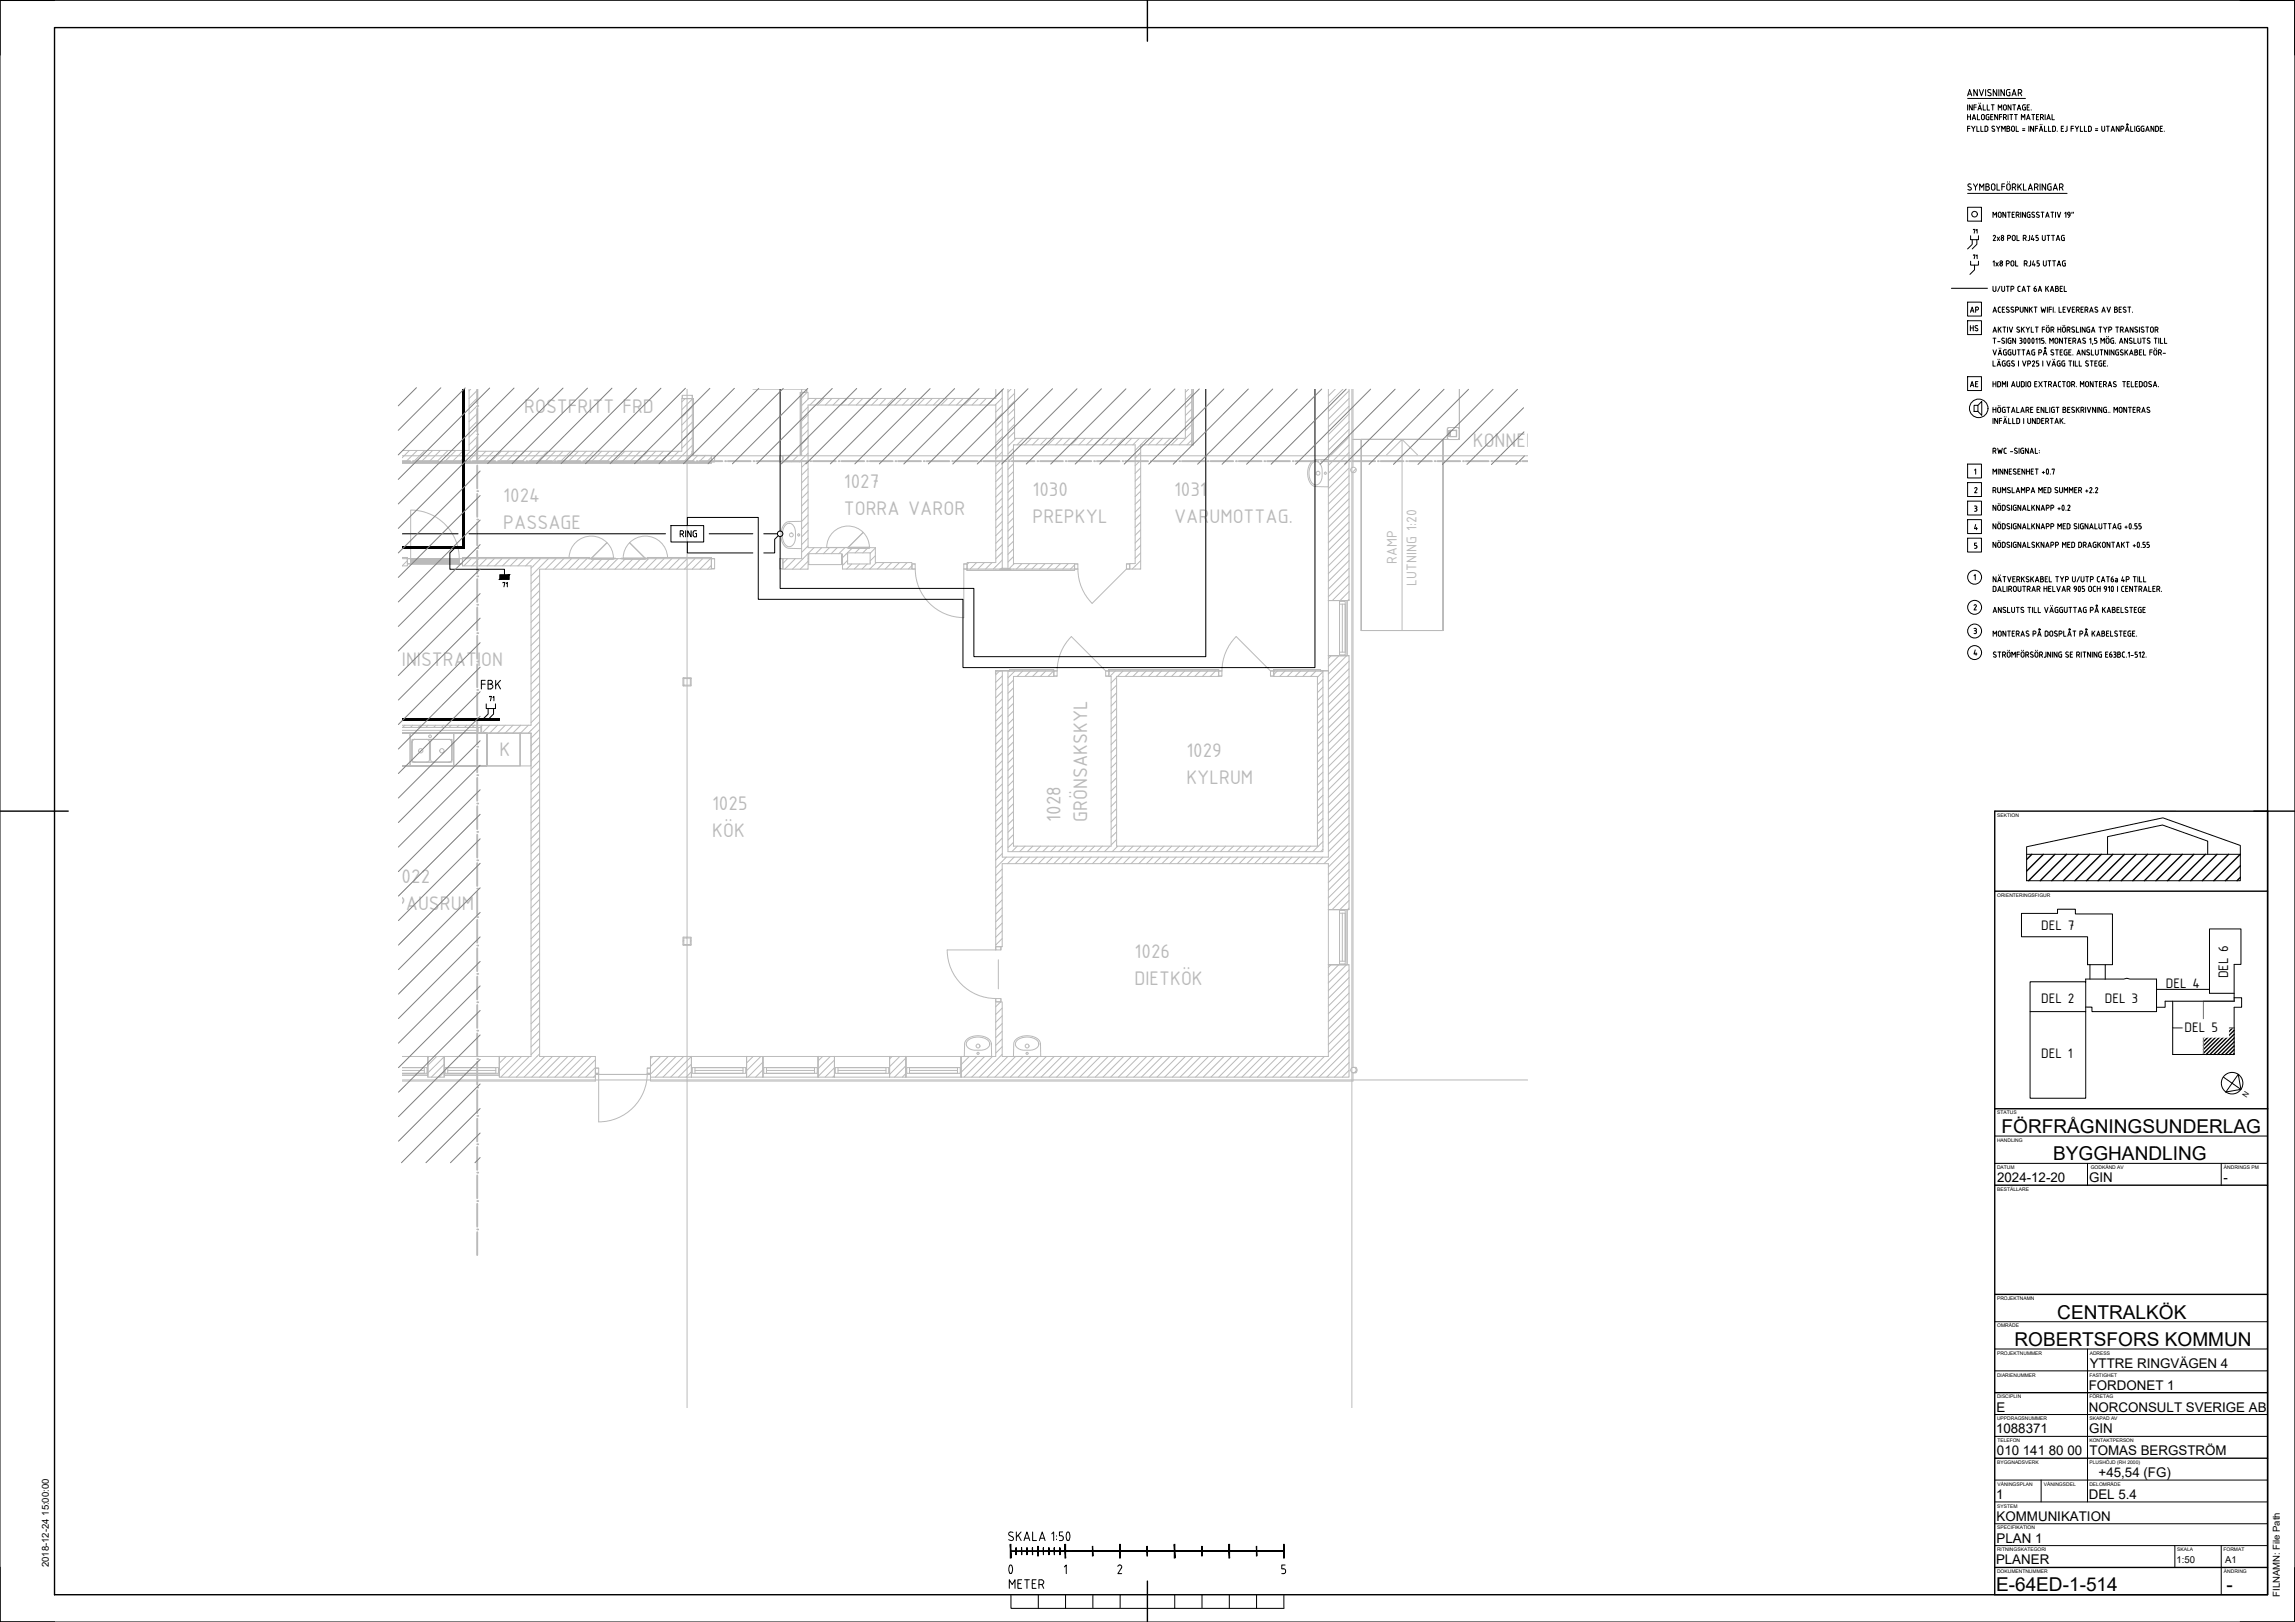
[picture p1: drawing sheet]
<svg xmlns="http://www.w3.org/2000/svg" width="841mm" height="594mm" viewBox="0 0 841 594" stroke-linecap="round" stroke-linejoin="round" font-family="sans-serif">
<defs><g id="words">
<text font-size="10.1" x="364.1" y="578.9">0</text>
<g font-size="7.8" fill="#bababa">
<text x="192.1" y="151.3">ROSTFRITT FRD</text>
<text x="539.7" y="163.7">KONNEKTIONSLINJE</text>
<text x="309.2" y="178.9">1027</text>
<text x="184.4" y="183.9">1024</text>
<text x="378.4" y="181.7">1030</text>
<text x="430.2" y="181.7">1031</text>
<text x="309.2" y="188.7">TORRA VAROR</text>
<text x="378.4" y="191.5">PREPKYL</text>
<text x="430.2" y="191.5">VARUMOTTAG.</text>
<text x="184.4" y="193.7">PASSAGE</text>
<text x="134.3" y="234.3">1023</text>
<text x="134.3" y="244.1">ADMINISTRATION</text>
<text x="183.1" y="276.8">K</text>
<text x="434.8" y="277.3">1029</text>
<text x="434.8" y="287">KYLRUM</text>
<text x="261" y="296.6">1025</text>
<text x="388.6" y="301" transform="rotate(-90 388.6 301)">1028</text>
<text x="398.4" y="301" transform="rotate(-90 398.4 301)">GRÖNSAKSKYL</text>
<text x="261" y="306.4">KÖK</text>
<text x="144.7" y="323.4">1022</text>
<text x="144.7" y="333.1">PAUSRUM</text>
<text x="415.8" y="350.9">1026</text>
<text x="415.8" y="360.7">DIETKÖK</text>
</g>
<text font-size="7.1" x="720.7" y="123.5">HS</text>
<g font-size="7">
<text x="733.5" y="415">FÖRFRÅGNINGSUNDERLAG</text>
<text x="752.4" y="425">BYGGHANDLING</text>
<text x="753.9" y="483">CENTRALKÖK</text>
<text x="738.2" y="493">ROBERTSFORS KOMMUN</text>
<text x="731.5" y="582.8">E-64ED-1-514</text>
<text x="815.9" y="582.8">-</text>
</g>
<g font-size="6.6">
<text x="175.3" y="253.6">FBK</text>
<text x="368.7" y="583.1">METER</text>
</g>
<g font-size="5.6" fill="#bababa">
<text x="511.9" y="206.6" transform="rotate(-90 511.9 206.6)">RAMP</text>
<text x="519.1" y="214.5" transform="rotate(-90 519.1 214.5)">LUTNING 1:20</text>
</g>
<g font-size="5.4">
<text x="748" y="340.5">DEL 7</text>
<text x="816.5" y="358.4" transform="rotate(-90 816.5 358.4)">DEL 6</text>
<text x="793.7" y="361.8">DEL 4</text>
<text x="748" y="367.2">DEL 2</text>
<text x="771.3" y="367.2">DEL 3</text>
<text x="800.6" y="377.8">DEL 5</text>
<text x="748" y="387.4">DEL 1</text>
</g>
<text font-size="5.3" x="720.7" y="115.7">AP</text>
<g font-size="4.9">
<text x="720.7" y="142.9">AE</text>
<text x="731.9" y="433">2024-12-20</text>
<text x="765.6" y="433">GIN</text>
<text x="814.9" y="433">-</text>
<text x="765.8" y="501">YTTRE RINGVÄGEN 4</text>
<text x="765.4" y="509">FORDONET 1</text>
<text x="731.6" y="517">E</text>
<text x="765.5" y="517">NORCONSULT SVERIGE AB</text>
<text x="731.5" y="525">1088371</text>
<text x="765.6" y="525">GIN</text>
<text x="731.8" y="533">010 141 80 00</text>
<text x="765.7" y="533">TOMAS BERGSTRÖM</text>
<text x="769.1" y="541">+45,54 (FG)</text>
<text x="731.5" y="549">1</text>
<text x="765.5" y="549">DEL 5.4</text>
<text x="731.6" y="557">KOMMUNIKATION</text>
<text x="731.6" y="565">PLAN 1</text>
<text x="731.5" y="573">PLANER</text>
</g>
<g font-size="3.5">
<text x="17.9" y="574" transform="rotate(-90 17.9 574)">2018-12-24 15:00:00</text>
<text x="797.6" y="572.4">1:50</text>
<text x="815.4" y="572.4">A1</text>
<text x="835.5" y="584.9" transform="rotate(-90 835.5 584.9)">FILNAMN: File Path</text>
</g>
<text font-size="2.8" x="823.3" y="402" transform="rotate(-56 823.3 402)">N</text>
<g font-size="1.8">
<text x="731.9" y="299.2">SEKTION</text>
<text x="731.9" y="328.5">ORIENTERINGSFIGUR</text>
<text x="731.9" y="408.2">STATUS</text>
<text x="731.8" y="418.2">HANDLING</text>
<text x="731.8" y="428.2">DATUM</text>
<text x="766.2" y="428.2">GODKÄND AV</text>
<text x="815" y="428.2">ÄNDRINGS PM</text>
<text x="731.9" y="436.2">BESTÄLLARE</text>
<text x="731.8" y="476.2">PROJEKTNAMN</text>
<text x="731.9" y="486.2">OMRÅDE</text>
<text x="731.8" y="496.2">PROJEKTNUMMER</text>
<text x="765.8" y="496.2">ADRESS</text>
<text x="731.8" y="504.2">DIARIENUMMER</text>
<text x="765.7" y="504.2">FASTIGHET</text>
<text x="731.8" y="512.2">DISCIPLIN</text>
<text x="765.7" y="512.2">FÖRETAG</text>
<text x="731.8" y="520.2">UPPDRAGSNUMMER</text>
<text x="765.7" y="520.2">SKAPAD AV</text>
<text x="731.9" y="528.2">TELEFON</text>
<text x="765.7" y="528.2">KONTAKTPERSON</text>
<text x="731.9" y="536.2">BYGGNADSVERK</text>
<text x="765.7" y="536.2">PLUSHÖJD (RH 2000)</text>
<text x="732" y="544.2">VÅNINGSPLAN</text>
<text x="749" y="544.2">VÅNINGSDEL</text>
<text x="765.7" y="544.2">DELOMRÅDE</text>
<text x="731.9" y="552.2">SYSTEM</text>
<text x="731.9" y="560.2">SPECIFIKATION</text>
<text x="731.8" y="568.2">RITNINGSKATEGORI</text>
<text x="797.9" y="568.2">SKALA</text>
<text x="814.8" y="568.2">FORMAT</text>
<text x="731.8" y="576.2">DOKUMENTNUMMER</text>
<text x="815" y="576.2">ÄNDRING</text>
</g>
</g></defs>
<g fill="none" stroke="#bababa" stroke-width=".37">
<path d="M171.9 142.5v22.5h-24.5M172.5 142.5l-.6 .6M175 142.5l-.1 26.6h-27.5M175 145.6l-3.1 3.2M175 154.1l-3.1 3.2M175 142.8l-3.1 3.2M175 148.5l-3.1 3.1M175 151.3l-3.1 3.1M175 157l-3.1 3.1M175 159.8l-3.1 3.1M250 144.8h3.7v1.2h-3.7zM250 144.8v1"/>
<path d="M251.1 146l-1.2 1.2M251.8 142.5v373.2M253.4 146h.5M253.6 146h.5h-.5M253.7 149l-3.8 3.9M253.7 157.5l-3.8 3.8M253.7 144.8v1M253.7 154.7l-3.8 3.8M253.7 146.2l-3.8 3.8M253.7 151.8l-3.8 3.9M254.1 146v20.8M275.9 142.5l17.9 .1v1.1h1.8v-1.1"/>
<path d="M293.5 143.7h.5M293.8 143.5v-.9h1.8v.9M293.8 143.7h-.5h.5M295.7 143.7l-1.9 2M296.1 149l-2.3 2.4M296.1 154.7l-2.3 2.3M296.1 157.5l-2.3 2.4M296.1 151.8l-2.3 2.4M296.4 145.9l-2.6 2.7M299.2 145.9l-2.4 2.5M302 145.9l-2.4 2.5M304.9 145.9l-2.4 2.5"/>
<path d="M307.7 145.9l-2.4 2.5M310.5 145.9l-2.4 2.5M313.4 145.9l-2.5 2.5M316.2 145.9l-2.4 2.5M319 145.9l-2.4 2.5M321.8 145.9l-2.4 2.5M324.7 145.9l-2.4 2.5M327.5 145.9l-2.4 2.5M330.3 145.9l-2.4 2.5M333.1 145.9l-2.3 2.5M336 145.9l-2.4 2.5M338.8 145.9l-2.4 2.5"/>
<path d="M341.6 145.9l-2.4 2.5M344.5 145.9l-2.4 2.5M347.3 145.9l-2.4 2.5M350.1 145.9l-2.4 2.5M353 145.9l-2.5 2.5M355.8 145.9l-2.4 2.5M358.6 145.9l-2.4 2.5M361.4 145.9l-2.4 2.5M364.3 145.9l-2.4 2.5M364.9 142.5v3.4h-68.8v-2.2h-2.3v23.1h-6.9v2.3h6.9v35.5h-6.9v3.9h9.2v-5.5h.3M367.3 159.9l-2.4 2.4M367.3 145.7l-2.6 2.7"/>
<path d="M367.3 148.6l-2.4 2.4M367.3 151.4l-2.4 2.4M367.3 154.2l-2.4 2.4M367.3 157l-2.4 2.4M367.3 142.5v65.9M367.3 142.9l-2.4 2.4M369.4 142.5v65.9h24.4v-2h-22.4v-43.5h44.6v43.5h-2v2h4v-45.5h18.8v-2.4M370.5 142.5l-1.1 1.2M371.8 155.4l-2.4 2.4M371.8 146.9l-2.4 2.4M371.8 142.5v18h62.6v-18M371.8 144.1l-2.4 2.4"/>
<path d="M371.8 149.7l-2.4 2.4M371.8 152.6l-2.4 2.4M371.8 158.2l-2.4 2.4M435.6 142.5l-1.2 1.2M436.8 144.1l-2.4 2.4M436.8 152.6l-2.4 2.4M436.8 155.4l-2.4 2.4M436.8 158.3l-4.7 4.6M436.8 147l-2.4 2.3M436.8 149.8l-2.4 2.4M436.8 142.5v20.4M437.3 142.5v20.4"/>
<path d="M486.8 142.5v77.5h7.6v-77.5M489.3 142.5l-2.5 2.5M492.1 142.5l-5.3 5.4M494.4 143.1l-7.6 7.6M494.4 145.9l-7.6 7.6M494.4 148.8l-7.6 7.6M494.4 151.6l-7.6 7.6M494.4 154.4l-7.6 7.6M494.4 157.3l-7.6 7.5M495.4 142.5v373.2M495.8 142.5v28.7M530.4 157l.4-.4h3.6h-3.6l-.4 .4v3.6l.4 .4h3.6l.4-.4v-3.6l-.4-.4 .4 .4v3.6l-.4 .4h-3.6l-.4-.4z"/>
<path d="M530.9 157.9v1.9zM530.9 157.9h.5h-.5M530.9 159.8h.5h-.5M530.9 159.8v-1.9v1.9M531.4 157.6h2.4v2.4h-2.4zM531.4 157.9v1.9zM531.4 157.9v1.9v-1.9M531.4 159.8h-.5h.5M531.4 157.9h-.5h.5M531.5 157.7h2.2v2.2h-2.2zM531.5 159.7l-.1 .1M533.7 157.6l-.2 .1"/>
<path d="M534.8 142.5v18.4h-.4M147.4 166.9h412.5M150.1 165l-2.7 2.7M152.9 165l-4.2 4.1M155.7 165l-4.1 4.1M158.5 165l-4.1 4.1M161.4 165l-4.2 4.1M164.2 165l-4.2 4.1M167 165l-4.1 4.1M169.8 165l-4.1 4.1M174.9 165.3h75v-19.3h3.8l-.1 20.8h7.1v2.3h-85.8zM175 162.6l-6.5 6.5"/>
<path d="M175.2 165.3l-3.9 3.8M178 165.3l-3.8 3.8M180.9 165.3l-3.9 3.8M183.7 165.3l-3.9 3.8M186.5 165.3l-3.8 3.8M189.4 165.3l-3.9 3.8M192.2 165.3l-3.9 3.8M195 165.3l-3.8 3.8M197.8 165.3l-3.8 3.8M200.7 165.3l-3.9 3.8M203.5 165.3l-3.9 3.8M206.3 165.3l-3.8 3.8"/>
<path d="M209.1 165.3l-3.8 3.8M212 165.3l-3.9 3.8M214.8 165.3l-3.9 3.8M217.6 165.3l-3.8 3.8M220.5 165.3l-3.9 3.8M223.3 165.3l-3.9 3.8M226.1 165.3l-3.9 3.8M229 165.3l-3.9 3.8M231.8 165.3l-3.9 3.8M234.6 165.3l-3.9 3.8M237.4 165.3l-3.8 3.8M240.3 165.3l-3.9 3.8"/>
<path d="M243.1 165.3l-3.9 3.8M245.9 165.3l-3.8 3.8M248.8 165.3l-3.9 3.8M253.6 166l-3.1 3.1M253.7 160.3l-3.8 3.9M253.7 163.1l-6 6M255.7 166.8l-2.3 2.3M258.6 166.8l-2.4 2.3M260.7 169.1v.5v-.5M260.7 169.6h-113.3h113.3M260.7 167.5l-1.7 1.6M260.7 168.8v.5"/>
<path d="M260.9 166.9h1v2.2h-1M261.9 166.9h-1.2v2.2h1.2M285.7 166.9v2.2M286.7 166.9h-1h1.2v2.2h-1.2h1M289.7 166.8l-2.4 2.3M292.5 166.8l-2.3 2.3M293.3 166.8v-23.1v23.1M296.1 163.2l-2.3 2.3M296.1 177.3l-2.3 2.4M296.1 171.7l-2.3 2.3M296.1 168.8l-2.3 2.4M296.1 160.3l-2.3 2.4"/>
<path d="M296.1 166l-3.1 3.1M296.1 174.5l-2.3 2.4M367.3 174l-2.4 2.4M367.3 162.7l-2.4 2.4M367.3 165.5l-2.4 2.4M367.3 168.4l-2.4 2.3M367.3 171.2l-2.4 2.4M367.3 176.9l-2.4 2.3M367.3 179.7l-2.4 2.4M371.4 169.9l-2 2M371.4 164.3l-2 2M371.4 178.4l-2 2"/>
<path d="M371.4 167.1l-2 2M371.4 172.8l-2 1.9M371.4 175.6l-2 2M372.3 160.5l-2.9 2.9M375.1 160.5l-2.4 2.4M378 160.5l-2.5 2.4M380.8 160.5l-2.4 2.4M383.6 160.5l-2.4 2.4M386.4 160.5l-2.4 2.4M389.3 160.5l-2.4 2.4M392.1 160.5l-2.4 2.4M394.9 160.5l-2.4 2.4"/>
<path d="M397.7 160.5l-2.3 2.4M400.6 160.5l-2.4 2.4M403.4 160.5l-2.4 2.4M406.2 160.5l-2.4 2.4M409.1 160.5l-2.4 2.4M411.9 160.5l-2.4 2.4M414.7 160.5l-2.4 2.4M417.5 160.5l-2.4 2.4M418 174.2l-2 2M418 165.7l-2 2.1M418 168.6l-2 2M418 171.4l-2 2"/>
<path d="M418 177.1l-2 2M418 179.9l-2 2M420.4 160.5l-4.4 4.4M423.2 160.5l-2.4 2.4M426 160.5l-2.4 2.4M428.9 160.5l-2.4 2.4M431.7 160.5l-2.4 2.4M436.5 162.9h.5M436.8 162.9h.5h-.5M436.8 161.1l-1.8 1.8M480.5 169.2l1.4-.8 4.9-.1v10l-4.6-.1a4.5 4.5 0 0 1-3-5.4l.5-2.2zM480.8 169.7a2.02 2.02 0 0 1 2.3-.5 2.02 2.02 0 0 1 1.2 1.9l.2 3.1a2.63 2.63 0 0 1-3 3.2 5.8 5.8 0 0 1-.7-7.7z"/>
<path d="M494.4 168.6l-7.6 7.5M494.4 160.1l-7.6 7.6M494.4 162.9l-7.6 7.6M494.4 165.7l-7.6 7.6M494.4 171.4l-7.6 7.6M494.4 174.2l-7.6 7.6M494.4 177.1l-7.6 7.5M494.4 179.9l-7.6 7.6M495.8 173.1v217.8h.7a1.03 1.03 0 0 1 .8 1 1.03 1.03 0 0 1-.7 1h-.8v3.1h-257.4v-2.2M496.9 171.7l-1.3 1.3M498.8 160.9v70v-70h30zM508.1 166.6l5.7-5.7v70"/>
<path d="M513.8 160.9l5.7 5.7M528.8 160.9v70v-70M530.8 160.9h-35h35M287.8 192.4a2.04 2.04 0 0 1 2.3-.6 2.04 2.04 0 0 1 1.2 2l.2 3a2.63 2.63 0 0 1-3 3.3 5.8 5.8 0 0 1-.7-7.7zM293.8 190.9l-4.6 .1a4.5 4.5 0 0 0-3 5.4l.3 1.8a3.3 3.3 0 0 0 2.7 2.6l4.6 .1M296.1 191.4l-2.3 2.4M296.1 199.9l-2.3 2.4M296.1 185.8l-2.3 2.4M296.1 194.3l-2.3 2.4M296.1 197.1l-2.3 2.4M296.1 180.1l-2.3 2.4M296.1 183l-2.3 2.3"/>
<path d="M296.1 188.6l-2.3 2.4M367.3 182.5l-2.4 2.4M367.3 185.3l-2.4 2.4M367.3 188.2l-2.4 2.4M367.3 191l-2.4 2.4M367.3 193.8l-2.4 2.4M367.3 196.7l-2.4 2.3M367.3 199.5l-2.4 2.4M371.4 184.1l-2 2M371.4 186.9l-2 2M371.4 192.5l-2 2.1M371.4 181.2l-2 2"/>
<path d="M371.4 189.7l-2 2M371.4 195.4l-2 2M371.4 198.2l-2 2M418 194l-2 2M418 182.7l-2 2M418 185.6l-2 2M418 188.4l-2 2M418 191.2l-2 2M418 196.9l-2 2M418 199.7l-2 2M494.4 196.8l-7.6 7.6M494.4 199.7l-7.6 7.6"/>
<path d="M494.4 182.7l-7.6 7.6M494.4 185.5l-7.6 7.6M494.4 188.4l-7.6 7.6M494.4 191.2l-7.6 7.6M494.4 194l-7.6 7.6M147.4 204.6h1.9v2.7h-1.9l1.9-2M147.4 204.2h1.9h-1.9M149.3 204.7v-.5v.5M149.3 204.4v.5M149.5 204.6h1v1.9h-1M150.5 204.6v1.9v-19.7a18 18 0 0 1 17.8 19.7v-1.9h1.2v1.9h-1.2M150.5 206.5h17.8h-17.8"/>
<path d="M150.5 204.6h17.8h-17.8M150.5 204.6h-1.2v1.9h1.2M154.1 205.6h10.6M169.3 204.6h-1v1.9h1M169.5 204.7v-.5v.5M169.5 204.2h46.4h-46.4M169.5 204.4v.5l.3-.3M172.7 204.6l-2.7 2.7M175.5 204.6l-2.7 2.7M178.3 204.6l-2.6 2.7M181.1 204.6l-2.6 2.7M184 204.6l-2.7 2.7"/>
<path d="M186.8 204.6l-2.7 2.7M189.6 204.6l-2.6 2.7M192.4 204.6l-2.6 2.7M195.3 204.6l-2.7 2.7M197.7 210.6l-3.1 3.2M197.7 213.5l-3.1 3.1M197.7 216.3l-3.1 3.1M197.7 219.1l-3.1 3.2M198.1 204.6l-3.5 3.5M200.9 204.6l-6.3 6.3M203.8 204.6l-3.9 3.9M206.6 204.6l-3.9 3.9"/>
<path d="M208.5 204.2a8.1 8.1 0 0 1 8.3-7.8 8.1 8.1 0 0 1 8 8.1M209.4 204.6l-3.9 3.9M212.2 204.6l-3.8 3.9M215.1 204.6l-3.9 3.9M215.9 204.5h9.7h-9.7M215.9 204.5l9.7 .1h-9.7M215.9 204.6v-.4v.4M215.9 204.5h8.9M215.9 204.4v.2M216.6 204.6h8.3M216.6 204.6h8.2zM216.7 204.5l5.7-5.8-5.7 5.8"/>
<path d="M217.9 204.6l-3.9 3.9M220.7 204.6l-3.8 3.9M223.6 204.6l-3.9 3.9M224.8 204.5h-8.2h8.2M224.8 204.6h-8.2h8.2M224.9 204.6h-8.3h8.3M225.6 204.5h.1M226.4 204.6l-3.9 3.9M227.6 204.6h.1M228.3 204.6h8.3M228.3 204.5h8.2h-8.2M228.3 204.6h8.2h-8.2"/>
<path d="M228.3 204.6h8.2zM229.2 204.6l-3.8 3.9M232.1 204.6l-3.9 3.9M234.9 204.6l-3.9 3.9M236.4 204.5l-5.7-5.8 5.8 5.8M236.6 204.6h-8.3h8.3M237.3 204.5h-9.7h9.7M237.3 204.5l-9.7 .1h9.7M237.3 204.6v-.4v.4M237.3 204.2h23.4h-23.4M237.3 204.4v.2M237.7 204.6l-3.9 3.9"/>
<path d="M240.5 204.6l-3.8 3.9M243.4 204.6l-3.9 3.9M244.6 204.2a8.1 8.1 0 0 0-8.3-7.8 8.1 8.1 0 0 0-7.9 8.1h8.9M246.2 204.6l-3.9 3.9M249 204.6l-3.8 3.9M251.8 204.6l-3.8 3.9M254.7 204.6l-3.9 3.9M257.5 204.6l-3.9 3.9M260.3 204.6l-3.8 3.9M260.7 204.7v-.5v.5M260.7 207.1l-1.4 1.4M260.7 204.4v.5"/>
<path d="M260.9 204.6h1v3.7h-1M261.9 204.6h-1.2v3.7h1.2M285.7 204.6h1.2v3.7h-1.2M286.7 204.6h-1v3.7h1M288.6 204.6l-1.7 1.7M291.4 204.6l-3.8 3.9M296.1 205.6l-2.9 2.9M296.1 208.4v.1M296.4 202.8h12v4h-12zM298.3 200.6l-7.9 7.9M301.1 200.6l-2.2 2.2M303 200.5a7.8 7.8 0 0 1 7.8-7.8 7.8 7.8 0 0 1 7.8 7.8"/>
<path d="M304 200.6l-2.2 2.2M306.8 200.6l-2.2 2.2M308.4 203h.3v5.4h25.5v-2.3h-13.4v-5.5h-24.7v-52.2h68.8v57.7h-10.5v2.3M309.6 200.6l-2.2 2.2M310.6 205.2l-1.9 1.9M310.6 202.5h8.3v4.1h-8.3zM310.7 200.5h8h-8M310.7 200.6h8zM310.7 200.5v.1M310.7 200.6h7.9zM310.8 200.5l5.5-5.5-5.4 5.5M312.1 206.6l-1.8 1.8"/>
<path d="M312.4 200.6l-3.7 3.7M315 206.6l-1.9 1.8M315.3 200.6l-1.9 1.9M317.8 206.6l-1.9 1.8M318.1 200.6l-1.9 1.9M318.6 200.5h-7.9h7.9M318.7 200.6h-8h8M318.7 200.5h.1M320.8 203.6l-1.9 1.9M320.8 200.7l-1.9 1.9M321.1 206.1l-2.4 2.3M324 206.1l-2.4 2.3"/>
<path d="M326.8 206.1l-2.4 2.3M329.6 206.1l-2.4 2.3M332.4 206.1l-2.3 2.3M334.2 207.1l-1.3 1.3M334.4 206.5h1v1.9h-1M335.4 206.5h-1.2v1.9h1.2a17.8 17.8 0 0 0 17.8 17.8v-17.8h1.2v-1.9h-1.2M354.2 206.5h-1v1.9h1M354.4 208.4v.5v-.5M354.4 208.9h39.4M354.4 208.1v.5M355.1 206.1l-.7 .6M357.9 206.1l-2.4 2.3"/>
<path d="M360.7 206.1l-2.4 2.3M363.5 206.1l-2.3 2.3M366.4 208.4l4.1 .1zM367.3 205.1l-3.3 3.3M367.3 202.3l-2.4 2.4M367.3 208l-.6 .5M367.3 208.1h2.1M369.4 208.4h-15M371.4 201l-2 2M371.4 203.9l-2 2M371.6 206.4l-2.1 2.1M374.5 206.4l-2 2"/>
<path d="M377.3 206.4l-2 2M380.1 206.4l-2 2M383 206.4l-2 2M385.8 206.4l-2 2M388.6 206.4l-2 2M391.5 206.4l-2.1 2M393.8 208.4v.5v-.5M393.8 208.1v.5M393.8 206.9l-1.5 1.5M394 206.5h1v1.9h-1M395 206.5h-1.2v1.9h1.2M395 208.4a17.8 17.8 0 0 0 5.2 12.6"/>
<path d="M412.8 206.5h1.2v1.9h-1.2l-12.6 12.6M413.8 206.5h-1v1.9h1M414.1 206.4l-.1 .1M418 205.4l-3.1 3M418 202.5l-2 2M418 208.2l-.3 .2M494.4 220h-7.6v25.6l-2.9 .1M494.4 219.5l-.5 .5M494.4 202.5l-7.6 7.6M494.4 205.3l-7.6 7.6M494.4 208.2l-7.6 7.5M494.4 211l-7.6 7.6"/>
<path d="M494.4 213.8l-6.2 6.2M494.4 216.7l-3.3 3.3M197.7 221.9l-3.1 3.2M197.7 224.8l-3.1 3.1M197.7 227.6l-3.1 3.1M197.7 230.4l-3.1 3.2M197.7 233.2l-3.1 3.2M197.7 236.1l-3.1 3.1M197.7 238.9l-3.1 3.2M392.6 233.1l12.6 12.6h1.2v1.9h-1.2M392.6 233.1a17.8 17.8 0 0 0-5.2 12.6M490.9 221.3h2.1v17.6h-2.1z"/>
<path d="M490.9 220.3h2.1v19.6h-2.1zM491.9 221.3v17.6M528.8 230.9h-30h30M197.7 241.7l-3.1 3.2M197.7 244.6l-3.1 3.1M197.7 247.4l-3.1 3.1M197.7 250.2l-3.1 3.2M197.7 253.1l-3.1 3.1M197.7 255.9l-3.1 3.1M197.7 258.7l-3.1 3.1M250.3 248.2h3v3h-3zM250.6 248.5h2.4v2.4h-2.4z"/>
<path d="M250.6 248.3l-.3 .3M250.6 248.2v.1M250.8 250.9l-.3 .3M253.3 248.4l-.3 .3M364.8 245.6h1.1l-1 .1v1zM364.9 245.7h2.4v68.2h119.5v-68.2h-2.9M366.3 245.7l-1.4 1.4M366.4 245.6l3.6 .1zM367.3 247.6l-2.4 2.4M367.3 250.4l-2.4 2.4M367.3 253.2l-2.4 2.4M367.3 256l-2.4 2.4"/>
<path d="M367.3 258.9l-2.4 2.4M369.2 245.6l-.1 .1M369.4 245.7h16.8v2h-14.8v62.2h35.8v-62.2h-.8v-2h40.2v2h-37.4v62.2h73.6v-62.2h-16v-2h18v66.2h-115.4zM370 245.2h16.2v.5h-16.2zM371.4 249.1l-2 2M371.4 254.8l-2 2M371.4 251.9l-2 2.1M371.4 257.6l-2 2M371.9 245.7l-2.5 2.6M374.8 245.7l-2 2M377.6 245.7l-2 2M380.4 245.7l-2 2"/>
<path d="M383.3 245.7l-2 2M386.1 245.7l-2 2M386.2 245.5v.5M386.4 245.7h1M387.4 245.7v1.9h-1M387.4 245.7h-1.2v1.9h1.2M406.2 245.7h-1v1.9h1M406.4 245.7v-.5v.5M406.4 245.7h40.2v-.5v.5M406.4 245.2h40.2h-40.2M406.4 245.5v.5M408.7 245.7l-2 2"/>
<path d="M409.2 253.7l-2 2M409.2 256.6l-2 2M409.2 248.1l-2 2M409.2 250.9l-2 2M409.2 259.4l-2 2M411.5 245.7l-2 2M414.4 245.7l-2 2M417.2 245.7l-2 2M420 245.7l-2 2M422.8 245.7l-1.9 2M425.7 245.7l-2 2M428.5 245.7l-2 2"/>
<path d="M431.3 245.7l-2 2M434.2 245.7l-2 2M437 245.7l-2 2M439.8 245.7l-2 2M442.7 245.7l-2.1 2M445.5 245.7l-2 2M446.6 247.5l-.3 .2M446.6 245.5v.5M446.8 245.7h1M447.8 245.7v1.9h-1M447.8 245.7h-1.2v1.9h1.2M447.8 245.7a17.8 17.8 0 0 1 5.2-12.6l12.6 12.6h1.2v1.9h-1.2"/>
<path d="M466.6 245.7h-1v1.9h1M466.8 245.7v-.5v.5M466.8 245.7h17.1v-.5v.5M466.8 245.2h17.1h-17.1M466.8 245.5v.5M468.1 245.7l-1.3 1.4M470.9 245.7l-2 2M473.8 245.7l-2 2M476.6 245.7l-2 2M479.4 245.7l-2 2M482.3 245.7l-2 2M483.9 245.5v.2"/>
<path d="M484.8 257.3l-2 2M484.8 246l-2 2M484.8 248.8l-2 2.1M484.8 251.7l-2 2M484.8 254.5l-2 2M485.2 245.6l-.1 .1M486.8 240.1h7.6v93.1h-7.6v-16.9h-119.5v30.4h-2.4v-101M486.8 240.1h6.8v-20.1v20.1M486.8 240.1h7.6M487.8 240.1l-1 1.1M490.7 240.1l-3.9 3.9M493.5 240.1l-6.7 6.8"/>
<path d="M494.4 247.8l-7.6 7.5M494.4 250.6l-7.6 7.6M494.4 253.4l-7.6 7.6M494.4 242.1l-7.6 7.6M494.4 244.9l-7.6 7.6M494.4 256.3l-7.6 7.5M494.4 259.1l-7.6 7.6M147.4 265.6h47.2v-58.3h-25.1v-2.7h91.2v3.9h-63v178.4h20.5v7.6h-35.2v-7.6h11.6v-118.4M147.4 266.4h28.8v2.1h-28.8h27.8v-2.1zM147.4 268.5h30.9v12h-30.9h30.9v-12h-30.9h30.9v12h-30.9M147.4 268.5h30.9v10.8M147.4 268.5h47.2"/>
<path d="M147.4 267.5h27.8M148.4 265.6l-.8 .8M150.3 268.5h16v12h-16zM150.3 268.5h-2.9h2.9v12h-2.9h18.9M151 278.1l.4 .9 .6 .2M151 270.8h14.6v8.4h-14.6zM151 271.8v6.3M151 278.1a1.01 1.01 0 0 0 1 1M151.2 265.6l-.8 .8M152 279.1l12.6 .1M152 270.8a1.01 1.01 0 0 0-1 1M152 270.8l-.6 .2-.4 .8"/>
<path d="M154.1 265.6l-.9 .8M156.4 270.8a1.01 1.01 0 0 1 1 1v6.3a.97 .97 0 0 1-1 1M156.9 265.6l-.8 .8M158.8 270.8a1.01 1.01 0 0 0-1 1v6.3a1.01 1.01 0 0 0 1 1M159.7 265.6l-.8 .8M162.5 265.6l-.8 .8M164.6 270.8h-12.6M164.6 270.8a1.01 1.01 0 0 1 1 1v6.3a1.01 1.01 0 0 1-1 1M164.6 270.8l.8 .4 .2 .6v6.3l-.2 .6-.8 .5M165.4 265.6l-.9 .8M166.3 268.5h12v12h-12v-12h12v12h-12M168.2 265.6l-.8 .8"/>
<path d="M171 265.6l-.8 .8M173.8 265.6l-.8 .8M176.5 265.6v2.9M176.7 265.6l-.8 .8M178.3 268.5h.3v12h-.3zM178.6 268.5h12v12h-12zM178.6 268.5v12h12v-12h4M179.5 265.6l-2.9 2.9M182.3 265.6l-2.9 2.9M185.2 265.6l-2.9 2.9M188 265.6l-2.9 2.9M190.6 268.5v12h4v-12"/>
<path d="M190.8 265.6l-2.9 2.9M193.6 265.6l-2.9 2.9M197.7 261.5l-3.1 3.2M197.7 264.4l-4.1 4.1M197.7 267.2l-3.1 3.1M197.7 270l-3.1 3.2M197.7 272.9l-3.1 3.1M197.7 275.7l-3.1 3.1M197.7 278.5l-3.1 3.2M367.3 273l-2.4 2.4M367.3 261.7l-2.4 2.4M367.3 264.5l-2.4 2.4"/>
<path d="M367.3 267.3l-2.4 2.5M367.3 270.2l-2.4 2.4M367.3 275.8l-2.4 2.4M367.3 278.7l-2.4 2.4M371.4 268.9l-2 2M371.4 274.6l-2 2M371.4 277.4l-2 2M371.4 266.1l-2 2M371.4 271.8l-2 1.9M371.4 260.4l-2 2M371.4 263.3l-2 2M409.2 262.2l-2 2"/>
<path d="M409.2 270.7l-2 2M409.2 276.4l-2 2M409.2 265.1l-2 2M409.2 267.9l-2 2M409.2 273.6l-2 1.9M409.2 279.2l-2 2M484.8 271.5l-2 2M484.8 274.3l-2 2M484.8 280l-2 2M484.8 265.8l-2 2M484.8 260.2l-2 2M484.8 263l-2 2"/>
<path d="M484.8 268.7l-2 2M484.8 277.1l-2 2M494.4 261.9l-7.6 7.6M494.4 264.7l-7.6 7.6M494.4 267.6l-7.6 7.5M494.4 270.4l-7.6 7.6M494.4 278.9l-7.6 7.6M494.4 273.2l-7.6 7.6M494.4 276l-7.6 7.6M197.7 281.3l-3.1 3.2M197.7 284.2l-3.1 3.1M197.7 287l-3.1 3.1"/>
<path d="M197.7 289.8l-3.1 3.2M197.7 292.6l-3.1 3.2M197.7 295.5l-3.1 3.1M197.7 298.3l-3.1 3.1M367.3 295.6l-2.4 2.4M367.3 281.5l-2.4 2.4M367.3 284.3l-2.4 2.4M367.3 287.2l-2.4 2.4M367.3 290l-2.4 2.4M367.3 292.8l-2.4 2.4M367.3 298.5l-2.4 2.4M371.4 291.5l-2 2.1"/>
<path d="M371.4 297.2l-2 2M371.4 280.2l-2 2M371.4 283.1l-2 2M371.4 285.9l-2 2M371.4 288.7l-2 2M371.4 294.4l-2 2M409.2 284.9l-2 2M409.2 293.3l-2 2.1M409.2 299l-2 2M409.2 282l-2 2M409.2 287.7l-2 2M409.2 290.5l-2 2"/>
<path d="M409.2 296.2l-2 2M484.8 288.5l-2 2M484.8 294.1l-2 2M484.8 296.9l-2 2.1M484.8 282.8l-2 2M484.8 285.6l-2 2M484.8 291.3l-2 2M484.8 299.8l-2 2M494.4 281.7l-7.6 7.6M494.4 284.5l-7.6 7.6M494.4 287.4l-7.6 7.6M494.4 295.8l-7.6 7.6"/>
<path d="M494.4 298.7l-7.6 7.6M494.4 290.2l-7.6 7.6M494.4 293l-7.6 7.6M197.7 301.1l-3.1 3.2M197.7 304l-3.1 3.1M197.7 306.8l-3.1 3.1M197.7 309.6l-3.1 3.2M197.7 312.5l-3.1 3.1M197.7 315.3l-3.1 3.1M197.7 318.1l-3.1 3.1M367.3 318.3l-2.4 2.4M367.3 304.1l-2.4 2.4"/>
<path d="M367.3 312.6l-2.4 2.4M367.3 301.3l-2.4 2.4M367.3 307l-2.4 2.3M367.3 309.8l-2.4 2.4M368.8 313.9l-3.9 3.9M371.4 300l-2 2M371.4 305.7l-2 2M371.4 308.5l-2 2M371.4 302.9l-2 2M371.6 313.9l-2.4 2.4M372.8 309.9l-2 2M374.5 313.9l-2.5 2.4"/>
<path d="M375.6 309.9l-2 2M377.3 313.9l-2.4 2.4M378.5 309.9l-2 2M380.1 313.9l-2.4 2.4M381.3 309.9l-2 2M382.9 313.9l-2.4 2.4M384.1 309.9l-2 2M385.8 313.9l-2.4 2.4M386.9 309.9l-1.9 2M388.6 313.9l-2.4 2.4M389.8 309.9l-2 2M391.4 313.9l-2.4 2.4"/>
<path d="M392.6 309.9l-2 2M394.3 313.9l-2.4 2.4M395.4 309.9l-2 2M397.1 313.9l-2.4 2.4M398.3 309.9l-2 2M399.9 313.9l-2.4 2.4M401.1 309.9l-2 2M402.7 313.9l-2.4 2.4M403.9 309.9l-2 2M405.6 313.9l-2.4 2.4M406.8 309.9l-2.1 2M408.4 313.9l-2.4 2.4"/>
<path d="M409.2 301.8l-2 2M409.2 304.7l-2 2M409.2 307.5l-2 2M409.6 309.9l-2 2M411.2 313.9l-2.4 2.4M412.4 309.9l-2 2M414 313.9l-2.4 2.4M415.2 309.9l-2 2M416.9 313.9l-2.4 2.4M418.1 309.9l-2 2M419.7 313.9l-2.4 2.4M420.9 309.9l-2 2"/>
<path d="M422.5 313.9l-2.4 2.4M423.7 309.9l-2 2M425.4 313.9l-2.4 2.4M426.6 309.9l-2 2M428.2 313.9l-2.4 2.4M429.4 309.9l-2 2M431 313.9l-2.4 2.4M432.2 309.9l-2 2M433.9 313.9l-2.5 2.4M435 309.9l-2 2M436.7 313.9l-2.4 2.4M437.9 309.9l-2 2"/>
<path d="M439.5 313.9l-2.4 2.4M440.7 309.9l-2 2M442.3 313.9l-2.4 2.4M443.5 309.9l-2 2M445.2 313.9l-2.4 2.4M446.4 309.9l-2 2M448 313.9l-2.4 2.4M449.2 309.9l-2 2M450.8 313.9l-2.4 2.4M452 309.9l-2 2M453.6 313.9l-2.3 2.4M454.9 309.9l-2.1 2"/>
<path d="M456.5 313.9l-2.4 2.4M457.7 309.9l-2 2M459.3 313.9l-2.4 2.4M460.5 309.9l-2 2M462.1 313.9l-2.4 2.4M463.3 309.9l-2 2M465 313.9l-2.4 2.4M466.2 309.9l-2 2M467.8 313.9l-2.4 2.4M469 309.9l-2 2M470.6 313.9l-2.4 2.4M471.8 309.9l-2 2"/>
<path d="M473.5 313.9l-2.5 2.4M474.6 309.9l-1.9 2M476.3 313.9l-2.4 2.4M477.5 309.9l-2 2M479.1 313.9l-2.4 2.4M480.3 309.9l-2 2M481.9 313.9l-2.4 2.4M484.8 313.9l-2.4 2.4M484.8 308.3l-3.7 3.6M484.8 311.1l-.8 .8M484.8 302.6l-2 2M484.8 305.4l-2 2"/>
<path d="M494.4 301.5l-7.6 7.6M494.4 304.3l-7.6 7.6M494.4 312.8l-7.6 7.6M494.4 315.7l-7.6 7.5M494.4 318.5l-7.6 7.5M494.4 307.2l-9.2 9.1M494.4 310l-7.6 7.6M197.7 320.9l-3.1 3.2M197.7 323.8l-3.1 3.1M197.7 326.6l-3.1 3.1M197.7 329.4l-3.1 3.2M197.7 332.2l-3.1 3.2"/>
<path d="M197.7 335.1l-3.1 3.1M197.7 337.9l-3.1 3.2M367.3 326.8l-2.4 2.4M367.3 332.4l-2.4 2.4M367.3 335.3l-2.4 2.3M367.3 321.1l-2.4 2.4M367.3 324l-2.4 2.3M367.3 329.6l-2.4 2.4M367.3 338.1l-2.4 2.4M490.9 334.5h2.1v17.6h-2.1zM490.9 333.5h2.1v19.6h-2.1zM491.9 334.5v17.6"/>
<path d="M494.4 333.2h-7.6v53.7h-119.5v-20h-2.4v20h-12.7v7.6h142.2v-41.2h-7.6M494.4 321.3l-7.6 7.6M494.4 324.1l-7.6 7.6M494.4 327l-6.2 6.2M494.4 329.8l-3.4 3.4M494.4 332.6l-.6 .6M197.7 349.2l-3.1 3.2M197.7 352.1l-3.1 3.1M197.7 357.7l-3.1 3.1M197.7 340.7l-3.1 3.2M197.7 343.6l-3.1 3.1M197.7 346.4l-3.1 3.1"/>
<path d="M197.7 354.9l-3.1 3.1M250.3 343.2h3v3h-3zM250.6 343.5h2.4v2.4h-2.4zM250.6 344.5l-.3 .3M251.8 343.2l-.3 .3M251.9 345.9l-.3 .3M253.3 344.6l-.3 .3M364.9 346.9v1h1.9v-1M365.8 351.5v10.7M366.8 347.9v-1.2h-1.9v1.2h-17.8a17.8 17.8 0 0 0 17.8 17.8M367.3 346.6l-.2 .1M367.3 340.9l-2.4 2.4"/>
<path d="M367.3 343.8l-2.4 2.3M486.8 353.3h6.8v-20.1v20.1M486.8 353.3h7.6M487.8 353.3l-1 1M490.6 353.3l-3.8 3.9M493.4 353.3l-6.6 6.7M494.4 355.2l-7.6 7.6M494.4 358.1l-7.6 7.5M197.7 360.5l-3.1 3.2M197.7 363.4l-3.1 3.1M197.7 366.2l-3.1 3.1M197.7 369l-3.1 3.2"/>
<path d="M197.7 371.8l-3.1 3.2M197.7 374.7l-3.1 3.1M197.7 377.5l-3.1 3.2M364.9 365.7h1.9v1M364.9 365.7v1.2h1.9v-1.2M364.9 365.7v1M366.7 366.9l-1.8 1.8M367.3 372l-2.4 2.4M367.3 377.7l-2.4 2.4M367.3 369.2l-2.4 2.4M367.3 374.9l-2.4 2.3M494.4 360.9l-7.6 7.6"/>
<path d="M494.4 363.7l-7.6 7.6M494.4 366.6l-7.6 7.5M494.4 369.4l-7.6 7.6M494.4 372.2l-7.6 7.6M494.4 375l-7.6 7.6M494.4 377.9l-7.6 7.6M147.4 391h9.1v2.1h-9.1h8.1v-2.1zM147.4 386.9h9.4M147.4 392.1h8.1M147.4 395.6h412.5M156.8 386.9h6v7.6h-6zM156.8 386.9v6.9h-9.4h9.4"/>
<path d="M156.8 386.9v7.6M157.2 386.9l-.4 .4M160 386.9l-3.2 3.3M162.8 386.9v6.9h20.2h-20.2M162.8 387l-6 6M162.8 389.8l-4.7 4.7M162.8 392.7l-1.9 1.8M162.8 386.9h20.2v7.6M162.8 386.9v7.6M163.1 391h19.6v2.1h-19.6zM164.1 391h17.6v2.1h-17.6zM164.1 392.1h17.6"/>
<path d="M185.5 386.9l-2.5 2.5M188.3 386.9l-5.3 5.4M191.1 386.9l-7.5 7.6M194 386.9l-7.6 7.6M197.7 380.3l-3.1 3.2M197.7 386l-8.5 8.5M197.7 383.2l-3.1 3.1M199.6 386.9l-7.6 7.6M202.5 386.9l-7.6 7.6M205.3 386.9l-7.6 7.6M208.1 386.9l-7.6 7.6M210.9 386.9l-7.6 7.6"/>
<path d="M213.8 386.9l-7.6 7.6M216.6 386.9l-7.6 7.6M218.2 393.8v2.2h-70.8M218.2 388.2l-6.4 6.3M218.2 391l-3.5 3.5M218.2 393.8l-.7 .7M218.2 393.5h20.2M218.4 391.2h1v1.9h-1.2v-1.9h1.2M237.2 391.2h1.2v1.9h-1.2M237.2 393.1h1M237.2 393.1a17.8 17.8 0 0 1-17.8 17.8v-17.8h-1M238.2 391.2h-1v1.9"/>
<path d="M238.4 386.9h15v7.6h-15zM239.2 386.9l-.8 .9M242 386.9l-3.6 3.7M244.9 386.9l-6.5 6.5M247.7 386.9l-7.6 7.6M250.5 386.9l-7.5 7.6M253.4 386.9l-7.6 7.6M253.4 389.8l-4.8 4.7M253.4 392.6l-2 1.9M253.4 386.9h20.2v7.6h-20.2zM253.7 391h19.6v2.1h-19.6zM254.7 391h17.6v2.1h-17.6z"/>
<path d="M254.7 392.1h17.6M273.6 386.9h6v7.6h-6zM276 386.9l-2.4 2.5M278.8 386.9l-5.2 5.3M279.6 389l-5.5 5.5M279.6 391.8l-2.7 2.7M279.6 386.9h20.2v7.6h-20.2zM279.9 391h19.6v2.1h-19.6zM280.9 391h17.6v2.1h-17.6zM280.9 392.1h17.6M299.8 386.9h6v7.6h-6zM301.5 386.9l-1.7 1.7"/>
<path d="M304.3 386.9l-4.5 4.5M305.8 388.3l-6 6M305.8 391.1l-3.5 3.4M305.8 393.9l-.6 .6M305.8 386.9h20.2v7.6h-20.2zM306.1 391h19.6v2.1h-19.6zM307.1 391h17.6v2.1h-17.6zM307.1 392.1h17.6M326 386.9h6v7.6h-6zM326.9 386.9l-.9 1M329.7 386.9l-3.7 3.8M332 387.5l-6 6"/>
<path d="M332 390.3l-4.2 4.2M332 393.2l-1.4 1.3M332 386.9h20.2v7.6h-20.2zM332.3 391h19.6v2.1h-19.6zM333.3 391h17.6v2.1h-17.6zM333.3 392.1h17.6M352.4 386.9l-.2 .2M354.3 380.7a6.4 6.4 0 0 1 8.8 .8l.3 5.4h-10l.1-4.8zM354.6 381.2a5.7 5.7 0 0 1 7.9 .4 2.51 2.51 0 0 1-2.9 3.1h-2.1a2.63 2.63 0 0 1-3.2-3.1zM355.2 386.9l-3 3M358 386.9l-5.8 5.9M360.8 386.9l-7.5 7.6"/>
<path d="M363.7 386.9l-7.6 7.6M367.3 380.5l-2.4 2.4M367.3 386.2l-8.4 8.3M367.3 383.4l-2.4 2.3M369.3 386.9l-7.5 7.6M372.1 381a6.4 6.4 0 0 1 9 .5l.3 5.4h-10l.1-4.8zM372.2 386.9l-7.6 7.6M372.6 381.2a5.8 5.8 0 0 1 7.9 .4 2.51 2.51 0 0 1-2.9 3.1h-2.1a2.62 2.62 0 0 1-3.2-3.1zM375 386.9l-7.6 7.6M377.8 386.9l-7.6 7.6M380.6 386.9l-7.5 7.6M383.5 386.9l-7.6 7.6"/>
<path d="M386.3 386.9l-7.6 7.6M389.1 386.9l-7.5 7.6M392 386.9l-7.6 7.6M394.8 386.9l-7.6 7.6M397.6 386.9l-7.6 7.6M400.5 386.9l-7.6 7.6M403.3 386.9l-7.6 7.6M406.1 386.9l-7.6 7.6M408.9 386.9l-7.5 7.6M411.8 386.9l-7.6 7.6M414.6 386.9l-7.6 7.6M417.4 386.9l-7.6 7.6"/>
<path d="M420.2 386.9l-7.5 7.6M423.1 386.9l-7.6 7.6M425.9 386.9l-7.6 7.6M428.7 386.9l-7.5 7.6M431.6 386.9l-7.6 7.6M434.4 386.9l-7.6 7.6M437.2 386.9l-7.6 7.6M440.1 386.9l-7.6 7.6M442.9 386.9l-7.6 7.6M445.7 386.9l-7.6 7.6M448.5 386.9l-7.6 7.6M451.4 386.9l-7.6 7.6"/>
<path d="M454.2 386.9l-7.6 7.6M457 386.9l-7.6 7.6M459.8 386.9l-7.5 7.6M462.7 386.9l-7.6 7.6M465.5 386.9l-7.6 7.6M468.3 386.9l-7.5 7.6M471.2 386.9l-7.6 7.6M474 386.9l-7.6 7.6M476.8 386.9l-7.6 7.6M479.6 386.9l-7.5 7.6M482.5 386.9l-7.6 7.6M485.3 386.9l-7.6 7.6"/>
<path d="M494.4 380.7l-13.9 13.8M494.4 383.5l-11 11M494.4 386.3l-8.2 8.2M494.4 389.2l-5.4 5.3M494.4 392l-2.5 2.5M496.9 392.3l-.5 .5"/>
<circle cx="483" cy="173.3" r=".71"/>
<circle cx="485.7" cy="173.3" r=".39"/>
<circle cx="496" cy="172.1" r="1.01"/>
<circle cx="290" cy="195.9" r=".71"/>
<circle cx="292.7" cy="195.9" r=".39"/>
<circle cx="154.2" cy="275" r=".79"/>
<circle cx="157.6" cy="269.7" r=".5"/>
<circle cx="161.9" cy="275" r=".79"/>
<circle cx="358.4" cy="383.1" r=".71"/>
<circle cx="358.4" cy="385.8" r=".39"/>
<circle cx="376.4" cy="383.1" r=".71"/>
<circle cx="376.4" cy="385.8" r=".39"/>
<circle cx="496" cy="391.9" r="1.01"/>
</g>
<path d="M150.5 204.6v1.9h17.8zM150.5 204.6h17.8v1.9z" fill="#bababa" stroke="#bababa" stroke-width=".37"/>
<path d="M174.9 451.3v8.4" fill="none" stroke="#bababa" stroke-width=".7"/>
<circle cx="174.9" cy="450.3" r=".35" fill="#bababa"/>
<path d="M174.9 440.9v8.4" fill="none" stroke="#bababa" stroke-width=".7"/>
<circle cx="174.9" cy="439.9" r=".35" fill="#bababa"/>
<path d="M174.9 430.5v8.4" fill="none" stroke="#bababa" stroke-width=".7"/>
<circle cx="174.9" cy="429.5" r=".35" fill="#bababa"/>
<path d="M174.9 420.1v8.4" fill="none" stroke="#bababa" stroke-width=".7"/>
<circle cx="174.9" cy="419.1" r=".35" fill="#bababa"/>
<path d="M174.9 409.7v8.4" fill="none" stroke="#bababa" stroke-width=".7"/>
<circle cx="174.9" cy="408.7" r=".35" fill="#bababa"/>
<path d="M174.9 399.3v8.4" fill="none" stroke="#bababa" stroke-width=".7"/>
<circle cx="174.9" cy="398.3" r=".35" fill="#bababa"/>
<path d="M174.9 388.9v8.4" fill="none" stroke="#bababa" stroke-width=".7"/>
<circle cx="174.9" cy="387.9" r=".35" fill="#bababa"/>
<path d="M174.9 378.5v8.4" fill="none" stroke="#bababa" stroke-width=".7"/>
<circle cx="174.9" cy="377.5" r=".35" fill="#bababa"/>
<path d="M174.9 368.1v8.4" fill="none" stroke="#bababa" stroke-width=".7"/>
<circle cx="174.9" cy="367.1" r=".35" fill="#bababa"/>
<path d="M174.9 357.7v8.4" fill="none" stroke="#bababa" stroke-width=".7"/>
<circle cx="174.9" cy="356.7" r=".35" fill="#bababa"/>
<path d="M174.9 347.3v8.4" fill="none" stroke="#bababa" stroke-width=".7"/>
<circle cx="174.9" cy="346.3" r=".35" fill="#bababa"/>
<path d="M174.9 336.9v8.4" fill="none" stroke="#bababa" stroke-width=".7"/>
<circle cx="174.9" cy="335.9" r=".35" fill="#bababa"/>
<path d="M174.9 326.5v8.4" fill="none" stroke="#bababa" stroke-width=".7"/>
<circle cx="174.9" cy="325.5" r=".35" fill="#bababa"/>
<path d="M174.9 316.1v8.4" fill="none" stroke="#bababa" stroke-width=".7"/>
<circle cx="174.9" cy="315.1" r=".35" fill="#bababa"/>
<path d="M174.9 305.7v8.4" fill="none" stroke="#bababa" stroke-width=".7"/>
<circle cx="174.9" cy="304.7" r=".35" fill="#bababa"/>
<path d="M174.9 295.3v8.4" fill="none" stroke="#bababa" stroke-width=".7"/>
<circle cx="174.9" cy="294.3" r=".35" fill="#bababa"/>
<path d="M174.9 284.9v8.4" fill="none" stroke="#bababa" stroke-width=".7"/>
<circle cx="174.9" cy="283.9" r=".35" fill="#bababa"/>
<path d="M174.9 274.5v8.4" fill="none" stroke="#bababa" stroke-width=".7"/>
<circle cx="174.9" cy="273.5" r=".35" fill="#bababa"/>
<path d="M174.9 264.1v8.4" fill="none" stroke="#bababa" stroke-width=".7"/>
<circle cx="174.9" cy="263.1" r=".35" fill="#bababa"/>
<path d="M174.9 243.3v8.4M174.9 253.7v8.4" fill="none" stroke="#bababa" stroke-width=".7"/>
<circle cx="174.9" cy="242.3" r=".35" fill="#bababa"/>
<path d="M174.9 232.9v8.4" fill="none" stroke="#bababa" stroke-width=".7"/>
<circle cx="174.9" cy="231.9" r=".35" fill="#bababa"/>
<path d="M174.9 222.5v8.4" fill="none" stroke="#bababa" stroke-width=".7"/>
<circle cx="174.9" cy="221.5" r=".35" fill="#bababa"/>
<path d="M174.9 212.1v8.4" fill="none" stroke="#bababa" stroke-width=".7"/>
<circle cx="174.9" cy="211.1" r=".35" fill="#bababa"/>
<path d="M174.9 201.7v8.4" fill="none" stroke="#bababa" stroke-width=".7"/>
<circle cx="174.9" cy="200.7" r=".35" fill="#bababa"/>
<path d="M174.9 191.3v8.4" fill="none" stroke="#bababa" stroke-width=".7"/>
<circle cx="174.9" cy="190.3" r=".35" fill="#bababa"/>
<path d="M174.9 180.9v8.4" fill="none" stroke="#bababa" stroke-width=".7"/>
<circle cx="174.9" cy="179.9" r=".35" fill="#bababa"/>
<path d="M174.9 170.5v8.4" fill="none" stroke="#bababa" stroke-width=".7"/>
<circle cx="174.9" cy="169.5" r=".35" fill="#bababa"/>
<path d="M174.9 160.1v8.4" fill="none" stroke="#bababa" stroke-width=".7"/>
<circle cx="174.9" cy="159.1" r=".35" fill="#bababa"/>
<path d="M174.9 149.7v8.4" fill="none" stroke="#bababa" stroke-width=".7"/>
<circle cx="174.9" cy="148.7" r=".35" fill="#bababa"/>
<path d="M174.9 142.5v5.2M557.9 168.9h2" fill="none" stroke="#bababa" stroke-width=".7"/>
<circle cx="556.9" cy="168.9" r=".35" fill="#bababa"/>
<path d="M547.5 168.9h8.4" fill="none" stroke="#bababa" stroke-width=".7"/>
<circle cx="546.5" cy="168.9" r=".35" fill="#bababa"/>
<path d="M537.1 168.9h8.4" fill="none" stroke="#bababa" stroke-width=".7"/>
<circle cx="536.1" cy="168.9" r=".35" fill="#bababa"/>
<path d="M526.7 168.9h8.4" fill="none" stroke="#bababa" stroke-width=".7"/>
<circle cx="525.7" cy="168.9" r=".35" fill="#bababa"/>
<path d="M516.3 168.9h8.4" fill="none" stroke="#bababa" stroke-width=".7"/>
<circle cx="515.3" cy="168.9" r=".35" fill="#bababa"/>
<path d="M505.9 168.9h8.4" fill="none" stroke="#bababa" stroke-width=".7"/>
<circle cx="504.9" cy="168.9" r=".35" fill="#bababa"/>
<path d="M495.5 168.9h8.4" fill="none" stroke="#bababa" stroke-width=".7"/>
<circle cx="494.5" cy="168.9" r=".35" fill="#bababa"/>
<path d="M485.1 168.9h8.4" fill="none" stroke="#bababa" stroke-width=".7"/>
<circle cx="484.1" cy="168.9" r=".35" fill="#bababa"/>
<path d="M474.7 168.9h8.4" fill="none" stroke="#bababa" stroke-width=".7"/>
<circle cx="473.7" cy="168.9" r=".35" fill="#bababa"/>
<path d="M464.3 168.9h8.4" fill="none" stroke="#bababa" stroke-width=".7"/>
<circle cx="463.3" cy="168.9" r=".35" fill="#bababa"/>
<path d="M453.9 168.9h8.4" fill="none" stroke="#bababa" stroke-width=".7"/>
<circle cx="452.9" cy="168.9" r=".35" fill="#bababa"/>
<path d="M443.5 168.9h8.4" fill="none" stroke="#bababa" stroke-width=".7"/>
<circle cx="442.5" cy="168.9" r=".35" fill="#bababa"/>
<path d="M433.1 168.9h8.4" fill="none" stroke="#bababa" stroke-width=".7"/>
<circle cx="432.1" cy="168.9" r=".35" fill="#bababa"/>
<path d="M422.7 168.9h8.4" fill="none" stroke="#bababa" stroke-width=".7"/>
<circle cx="421.7" cy="168.9" r=".35" fill="#bababa"/>
<path d="M412.3 168.9h8.4" fill="none" stroke="#bababa" stroke-width=".7"/>
<circle cx="411.3" cy="168.9" r=".35" fill="#bababa"/>
<path d="M401.9 168.9h8.4" fill="none" stroke="#bababa" stroke-width=".7"/>
<circle cx="400.9" cy="168.9" r=".35" fill="#bababa"/>
<path d="M391.5 168.9h8.4" fill="none" stroke="#bababa" stroke-width=".7"/>
<circle cx="390.5" cy="168.9" r=".35" fill="#bababa"/>
<path d="M381.1 168.9h8.4" fill="none" stroke="#bababa" stroke-width=".7"/>
<circle cx="380.1" cy="168.9" r=".35" fill="#bababa"/>
<path d="M370.7 168.9h8.4" fill="none" stroke="#bababa" stroke-width=".7"/>
<circle cx="369.7" cy="168.9" r=".35" fill="#bababa"/>
<path d="M360.3 168.9h8.4" fill="none" stroke="#bababa" stroke-width=".7"/>
<circle cx="359.3" cy="168.9" r=".35" fill="#bababa"/>
<path d="M349.9 168.9h8.4" fill="none" stroke="#bababa" stroke-width=".7"/>
<circle cx="348.9" cy="168.9" r=".35" fill="#bababa"/>
<path d="M339.5 168.9h8.4" fill="none" stroke="#bababa" stroke-width=".7"/>
<circle cx="338.5" cy="168.9" r=".35" fill="#bababa"/>
<path d="M329.1 168.9h8.4" fill="none" stroke="#bababa" stroke-width=".7"/>
<circle cx="328.1" cy="168.9" r=".35" fill="#bababa"/>
<path d="M318.7 168.9h8.4" fill="none" stroke="#bababa" stroke-width=".7"/>
<circle cx="317.7" cy="168.9" r=".35" fill="#bababa"/>
<path d="M308.3 168.9h8.4" fill="none" stroke="#bababa" stroke-width=".7"/>
<circle cx="307.3" cy="168.9" r=".35" fill="#bababa"/>
<path d="M297.9 168.9h8.4" fill="none" stroke="#bababa" stroke-width=".7"/>
<circle cx="296.9" cy="168.9" r=".35" fill="#bababa"/>
<path d="M287.5 168.9h8.4" fill="none" stroke="#bababa" stroke-width=".7"/>
<circle cx="286.5" cy="168.9" r=".35" fill="#bababa"/>
<path d="M277.1 168.9h8.4" fill="none" stroke="#bababa" stroke-width=".7"/>
<circle cx="276.1" cy="168.9" r=".35" fill="#bababa"/>
<path d="M266.7 168.9h8.4" fill="none" stroke="#bababa" stroke-width=".7"/>
<circle cx="265.7" cy="168.9" r=".35" fill="#bababa"/>
<path d="M256.3 168.9h8.4" fill="none" stroke="#bababa" stroke-width=".7"/>
<circle cx="255.3" cy="168.9" r=".35" fill="#bababa"/>
<path d="M245.9 168.9h8.4" fill="none" stroke="#bababa" stroke-width=".7"/>
<circle cx="244.9" cy="168.9" r=".35" fill="#bababa"/>
<path d="M235.5 168.9h8.4" fill="none" stroke="#bababa" stroke-width=".7"/>
<circle cx="234.5" cy="168.9" r=".35" fill="#bababa"/>
<path d="M225.1 168.9h8.4" fill="none" stroke="#bababa" stroke-width=".7"/>
<circle cx="224.1" cy="168.9" r=".35" fill="#bababa"/>
<path d="M214.7 168.9h8.4" fill="none" stroke="#bababa" stroke-width=".7"/>
<circle cx="213.7" cy="168.9" r=".35" fill="#bababa"/>
<path d="M204.3 168.9h8.4" fill="none" stroke="#bababa" stroke-width=".7"/>
<circle cx="203.3" cy="168.9" r=".35" fill="#bababa"/>
<path d="M193.9 168.9h8.4" fill="none" stroke="#bababa" stroke-width=".7"/>
<circle cx="192.9" cy="168.9" r=".35" fill="#bababa"/>
<path d="M183.5 168.9h8.4" fill="none" stroke="#bababa" stroke-width=".7"/>
<circle cx="182.5" cy="168.9" r=".35" fill="#bababa"/>
<path d="M173.1 168.9h8.4" fill="none" stroke="#bababa" stroke-width=".7"/>
<circle cx="172.1" cy="168.9" r=".35" fill="#bababa"/>
<path d="M162.7 168.9h8.4" fill="none" stroke="#bababa" stroke-width=".7"/>
<circle cx="161.7" cy="168.9" r=".35" fill="#bababa"/>
<path d="M152.3 168.9h8.4" fill="none" stroke="#bababa" stroke-width=".7"/>
<circle cx="151.3" cy="168.9" r=".35" fill="#bababa"/>
<path d="M147.4 168.9h2.9" fill="none" stroke="#bababa" stroke-width=".7"/>
<g fill="none" stroke="#000" stroke-width=".37">
<path d="M0 .1h841v594h-841zM721 35.1l.8-2.3 .8 2.3M721 36.1h21.2M721 38.4v1.9M721.3 34.5h1M722.7 38.4v1.9l-1-1.9v1.9M723.4 39.3h.8M724.2 38.4h-.8v1.9M724.6 32.8v2.3l-1.3-2.3v2.3M725 39.8h.9M725.2 37.8v.1M725.4 32.8l.7 2.3 .8-2.3"/>
<path d="M725.8 37.8v.1M726.8 38.4v1.9h.8M727.6 32.8v2.3M728.2 38.4v1.9h.9M728.9 32.8l-.4 .2-.1 .4 1 .7M728.9 32.8l.7 .1M729.4 34.1a.64 .64 0 0 1 0 1 .64 .64 0 0 1-1-.3M729.7 38.4h1.1M730.2 38.4v1.9M731.7 32.8v2.3l-1.3-2.3v2.3M732.5 32.8v2.3M734.5 32.8v2.3l-1.2-2.3v2.3"/>
<path d="M735.2 38.9v.9M735.3 38.9l-.3-.4h-.5l-.3 1.3 .5 .5 .6-.5M736.6 32.8h-.9l-.4 .6 .2 1.5 1.1 .2v-1.3h-.4M736.9 38.4v1.9l-1-1.9v1.9M737.3 35.1l.8-2.3 .7 2.3M737.5 34.5h1.1M737.6 38.4h1M738.1 38.4v1.9M739.5 39.8h.8M739.6 34.1h.7a.64 .64 0 0 0 .6-.7 .64 .64 0 0 0-.7-.6h-.6v2.3M740.4 34.1l.5 1M742.2 38.4l-.8 .1-.2 .4v1.1l1 .3v-1h-.3"/>
<path d="M742.9 39.3h.6M743.7 38.4h-.8v1.9h.8M721 41.9v2M721 42.8h1.1M721 47.1h.9M721.9 46.2h-.9v1.9M722.1 41.9v2M722.5 46.2l.7 1 .6-1M722.7 43.9l.7-2 .6 2M722.9 43.3h.9M723.2 47.2v.9M724.4 46.2v1.9h.9"/>
<path d="M724.6 41.9v2h.9M724.9 40.3l.6-1.9 .6 1.9M725.9 46.2v1.9h.9M727.2 42.5v.8M727.2 42.5l-.3-.5h-.5l-.3 1.3 .6 .6 .5-.6M727.9 46.2l.5 .4v1.1l-.3 .4h-.7v-1.9h.5M728.9 41.9l-.8 .1-.3 .5 .1 1.1 1 .3v-1.1h-.3M729.5 42.8h.6M730 47.9l.6 .2M730.4 41.9h-.9v2h.9M730.8 47.3l.2 .5-.4 .3M730.9 46.3a.52 .52 0 0 0-.7 0 .52 .52 0 0 0 0 .7l.6 .3"/>
<path d="M731.6 46.2l.7 1 .6-1M732.1 41.9v2l-1.1-2v2M732.3 40.3v-1.9l.6 1.1 .7-1.1v1.9M732.3 47.2v.9M732.7 42.8h.9M733.6 41.9h-.9v2M733.6 48.1v-1.9l.6 1.1 .6-1.1v1.9M734.2 43l1-.3a.52 .52 0 0 0-.5-.8h-.5v2M734.8 43l.4 .9M735.5 47.1h.5M735.9 41.9v2M736 46.2h-.5v1.9l1-.2v-.6l-.5-.3"/>
<path d="M736 46.2l.4 .4-.4 .5M736.5 41.9h1.1M737 41.9v2M737.2 47.6v-1.1l.5-.3 .5 .3v1.1M737.2 47.6l.5 .5 .5-.5M738.2 41.9h1.1M738.7 41.9v2M738.8 46.2v1.9h.9M739.3 40.3l.6-1.9 .6 1.9M740.7 43.9v-2l.7 1.1 .6-1.1v2M741.2 47.8h.8M741.2 47.2h.8"/>
<path d="M742.7 43.9l.6-2 .6 2M742.8 43.3h1M743.5 46.2v1.9M744.3 40.2v.1M744.6 41.9h1M745.1 41.9v2M745.2 46.2v1.9l-1.1-1.9v1.9M745.8 47.1h.9M746.3 42.8h.6M746.7 46.2h-.9v1.9M747.1 41.9h-.8v2h.8M747.3 48.1l.7-1.9 .6 1.9"/>
<path d="M747.5 47.6h.9M747.6 45.6v.1M747.8 43l1-.3a.52 .52 0 0 0-.5-.8h-.5v2M748.3 45.6v.1M748.4 43l.4 .9M749.2 46.2v1.9h.9M749.4 41.9v2M750.1 43.9l.6-2 .7 2M750.3 43.3h.9M750.7 46.2v1.9h.9M752 41.9v2h.8M752.7 46.2l.5 .4v1.1l-.3 .4h-.7v-1.9h.5"/>
<path d="M753.9 48v.1M755.4 47.1h.6M756.2 46.2h-.8v1.9h.8M757.5 46.2v1.7l-.6 .2M759 47.1h.8M759.8 46.2h-.8v1.9M760.5 46.2l.6 1 .6-1M761.1 47.2v.9M762.4 46.2v1.9h.8M763.9 46.2v1.9h.8M765.8 46.2l.6 .4v1.1l-1.1 .4v-1.9h.5M767.9 47.8h.8"/>
<path d="M767.9 47.2h.8M770.2 47.6l.6 .5 .5-.5M770.2 46.2v1.4M771.3 46.2v1.4M771.9 46.2h1.1M772.4 46.2v1.9M773.6 48.1l.7-1.9 .6 1.9M773.8 47.6h.9M776.6 46.2v1.9l-1.1-1.9v1.9M777.7 46.2h-.5v1.9M777.8 46.2l.4 .3v.5l-1 .3M778.9 48.1l.6-1.9 .7 1.9"/>
<path d="M779.1 47.6h.9M780.8 46.2v1.9h.9M782.3 46.2v1.9M783.5 46.2h.5M783.5 46.2l-.5 .3-.1 1.1M783.7 47.1h.3v1h-.8l-.3-.5M785.2 46.2h.5M785.2 46.2l-.5 .3-.1 1.1M785.4 47.1h.3v1h-.8l-.3-.5M786.3 48.1l.7-1.9 .6 1.9M786.5 47.6h.9M789.3 46.2v1.9l-1.1-1.9v1.9"/>
<path d="M790.4 46.2l.6 .4v1.1l-1.1 .4v-1.9h.5M791.6 47.1h.7M792.5 46.2h-.9v1.9h.9M793.1 48v.1M721 75.9h5.1v5.1h-5.1zM721 70.8h36.5M722.1 68.7a.64 .64 0 0 1 0 1 .64 .64 0 0 1-1-.3M722.3 67.5a.61 .61 0 0 0-.9-.1 .61 .61 0 0 0 0 .9l.7 .4M723.2 67.3l.7 1.2 .8-1.2M723.9 68.5v1.2M725.5 69.7v-2.4l.7 1.3 .8-1.3v2.4M727.8 67.3l1 .3v.5l-.4 .3a.65 .65 0 0 1 .6 .6 .65 .65 0 0 1-.6 .7h-.6z"/>
<path d="M727.8 68.4h.6M730 67.5l.4-.2 .5 .2 .2 1.5a.65 .65 0 0 1-.7 .7 .65 .65 0 0 1-.6-.7zM730.4 79.6v-1.9l.6 1.1 .6-1.1v1.9M731.8 67.3v2.4h1M732.4 78l.4-.3 .5 .3 .1 1.1-.3 .4-.7-.1zM733.6 68.4h1M734.6 67.3h-1v2.4M735 77.7v1.9l-1-1.9v1.9M735.6 67.5l.4-.2 .5 .2 .2 1.5a.65 .65 0 0 1-.7 .7 .65 .65 0 0 1-.6-.7zM735.6 66.6v.1M735.7 77.7h1M736.2 77.7v1.9"/>
<path d="M736.4 66.6v.1M737.4 78.6h.6M737.4 68.6h.7a.64 .64 0 0 0 .6-.6 .64 .64 0 0 0-.6-.7h-.7v2.4M738.2 68.6l.5 1.1M738.2 77.7h-.8v1.9h.8M738.8 78.8h.6M739.4 77.7h-.6v1.9M739.4 77.7l.5 .5-.5 .6M739.5 67.3v2.4M739.5 78.8l.4 .8M739.9 68.2l.8 1.5M740.5 77.7v1.9"/>
<path d="M740.7 67.3l-1.2 1.5M741.5 67.3v2.4h1M742.2 77.7v1.9l-1-1.9v1.9M743.3 69.7l.8-2.4 .7 2.4M743.5 69h1.1M743.9 77.7l-.8 .1-.2 .4v1.2l1 .2v-1h-.3M745.5 77.8a.51 .51 0 0 0-.7 0 .51 .51 0 0 0 0 .7l.6 .3a.51 .51 0 0 1 0 .9 .51 .51 0 0 1-.8-.3M745.6 68.6h.6a.64 .64 0 0 0 .7-.6 .64 .64 0 0 0-.7-.7h-.6v2.4M746.3 68.6l.5 1.1M746.7 77.7l.5 .1M746.7 77.7l-.4 .5 .8 .6a.47 .47 0 0 1 .1 .7 .47 .47 0 0 1-.7 0l-.2-.1M747.6 67.3v2.4"/>
<path d="M748 77.7h1M748.5 77.7v1.9M749.6 67.3v2.4l-1.2-2.4v2.4M749.7 79.6l.6-1.9 .6 1.9M749.9 79.1h.8M751.6 77.7h1M751.7 67.3l-.9 .1-.4 .6 .2 1.5 1.1 .2v-1.3h-.4M752.1 77.7v1.9M752.4 69.7l.8-2.4 .8 2.4M752.7 69h1M753.3 77.7v1.9M753.9 77.7l.6 1.9 .7-1.9"/>
<path d="M754.7 68.6h.7a.64 .64 0 0 0 .6-.6 .64 .64 0 0 0-.6-.7h-.7v2.4M755.5 68.6l.5 1.1M756.6 78.1l.5-.4v1.9M758.1 78.8h.5M758.2 78.8a.49 .49 0 0 1-.6-.4 .49 .49 0 0 1 .4-.6 .49 .49 0 0 1 .6 .3l-.1 .9-.6 .6M759.3 77.7l-.1 .4M759.8 77.7l-.1 .4M722.1 86.4v1.4h2.9v-1.4M722.1 95.7v1.4h2.9v-1.4M722.7 87.8v1.7l-1.7 1.7M723.2 84.2l.6-.2-.3 1.4M723.2 93.5l.6-.1-.3 1.3"/>
<path d="M723.6 97.1v1.7l-1.7 1.7M724.2 84.3l.3-.3v1.4M724.2 93.7l.3-.3v1.3M724.4 87.8v1.7l-1.7 1.7M730.4 96l.4-.5v1.9M730.9 86.2l.4 .5-.9 1.4h.9M730.9 86.2l-.5 .3M731.4 96.2l.9 1.2M731.9 86.8l.8 1.3M732.3 96.2l-.9 1.2M732.7 86.8l-.8 1.3M734.2 87.5v.2"/>
<path d="M734.3 87.5a.45 .45 0 0 0-.7-.3 .45 .45 0 0 0 0 .7 .45 .45 0 0 0 .7-.2M735.2 96.6l1.1-.3a.54 .54 0 0 0-.5-.8h-.6v1.9M735.7 87.3l1-.3a.52 .52 0 0 0-.5-.8h-.5v1.9M736.9 96.1l.6-.6 .5 .6M736.9 96.1l.3 1.3h.6l.2-.5M737.5 86.5l.4-.3 .5 .3 .1 1.1-.3 .4-.7-.2zM738 96.1v.8M738.6 95.5v1.9h.9M739.1 86.2v1.9h.9M741.4 87.3l1.1-.3a.52 .52 0 0 0-.5-.8h-.6v1.9M741.8 96.6l1-.3a.54 .54 0 0 0-.5-.8h-.5v1.9M742.1 87.3l.4 .8"/>
<path d="M742.4 96.6l.5 .8M743.8 86.2l-.1 1.7-.6 .2M744.1 95.5v1.5M744.2 97l-.3 .4h-.4M744.8 86.2l-.4 1.5h1.1M745.2 87.3v.8M745.2 95.5l-.4 1.5h1M745.5 96.6v.8M746.8 86.2h-.7v.9h.7l.2 .6-.2 .4h-.7M747.2 95.5h-.7v.9h.6l.3 .4M747.3 96.8v.2M747.4 97l-.3 .4h-.6"/>
<path d="M748.4 86.2l.1 1.6 .5 .3 .4-.3 .1-1.6M748.8 95.5l.1 1.7 .5 .2 .5-.5v-1.4M750.1 86.2h1.1M750.5 95.5h1.1M750.7 86.2v1.9M751 95.5v1.9M751.8 86.2h1.1M752.2 95.5h1.1M752.4 86.2v1.9M752.7 95.5v1.9M753.5 88.1l.7-1.9 .6 1.9M753.7 87.6h.9"/>
<path d="M753.9 97.4l.6-1.9 .7 1.9M754.1 96.9h.9M755.8 96.1l.1 1.1 1 .2v-1h-.4M756.5 86.2l-.8 .1-.3 .4 .1 1.1 1 .3v-1h-.3M756.9 95.5l-.8 .1-.3 .5M715.1 105.6h13.2M730.4 106.2l.5 .6 .5-.6M730.4 114.4l.6-1.9 .6 1.9M730.4 104.9v1.3M730.5 113.8h1M731.4 104.9v1.3M732.3 119.8v1.9"/>
<path d="M732.7 114.4h.4M732.9 104.9l-.8 1.9M733.1 112.5h-.6l-.2 .5v1.1l.5 .3M733.3 119.8l-1 1.2M733.6 106.2l.5 .6 .5-.6M733.6 104.9v1.3M733.8 113.3h.6M734 119.8h1M734.5 119.8v1.9M734.6 112.5h-.8v1.9h.8M734.6 104.9v1.3M735.2 104.9h1.1"/>
<path d="M735.5 113.3l.6 .3M735.7 119.8v1.9M735.8 104.9v1.9M736.1 113.6a.53 .53 0 0 1 0 .8 .53 .53 0 0 1-.8-.2M736.2 112.6a.51 .51 0 0 0-.7-.1 .51 .51 0 0 0 0 .8M736.3 119.8l.6 1.9 .7-1.9M736.9 105.9l1-.3a.52 .52 0 0 0-.4-.7h-.6v1.9M737.2 113.3l.6 .3a.53 .53 0 0 1 0 .8 .53 .53 0 0 1-.9-.2M737.9 112.6a.51 .51 0 0 0-.8-.1 .51 .51 0 0 0 .1 .8M739.2 112.5h-.6v1.9M739.2 112.5l.4 .2v.6l-1 .2M739.5 105.3l.1 1.2 .7 .3"/>
<path d="M740 119.9a.51 .51 0 0 0-.7-.1 .51 .51 0 0 0 0 .8l.6 .3M740.3 104.9h-.6l-.2 .4M740.3 112.5l.1 1.6 .7 .2 .3-.5M740.8 119.8v1.9M741 106.8l.6-1.9 .6 1.9M741.2 106.2h.8M741.4 112.5v1.3M741.8 119.8l-1 1.2M742.5 119.8l.6 .9 .6-.9M742.9 104.9h1M743.1 112.5v1.9l-1.1-1.9v1.9M743.4 104.9v1.9"/>
<path d="M743.7 112.5v1.9M744.1 113.2l.7 1.2M744.4 119.8v1.9h.8M744.8 112.5l-1.1 1.1M745.4 106.3a.49 .49 0 0 0 .6 .4 .49 .49 0 0 0 .4-.6 .49 .49 0 0 0-.5-.4h-.5v.6M745.4 112.5h1.1M745.9 119.8h1M746 112.5v1.9M746.1 104.8l-.7 .9M746.4 119.8v1.9M746.9 106.8l.6-1.9 .7 1.9M747.1 106.2h.9"/>
<path d="M748 112.5l.4 1.9 .4-1.3 .4 1.3 .5-1.9M749.3 119.8h-.9v1.9M749.7 104.9v1.9M750.1 105.6l.6 1.2M750.1 119.2v.1M750.3 112.5v1.9M750.7 104.9l-1 1.1M750.7 119.2v.1M750.9 113.3h.9M751.4 106.8l.6-1.9 .6 1.9M751.5 106.2h1M751.8 112.5h-.9v1.9"/>
<path d="M752.1 119.8h-.5v1.9M752.1 119.8l.5 .2v.6l-1 .3M752.4 112.5v1.9M753.1 114.3v.1M753.3 104.9l.9 .1v.5l-.4 .2a.53 .53 0 0 1 .6 .5 .53 .53 0 0 1-.6 .6h-.5zM753.3 105.7h.5M754.1 119.8v1.9M754.5 112.5v1.9h.9M755 105.7h.6M755.2 119.8v1.9M755.8 104.9h-.8v1.9h.8M756 113.3h.7"/>
<path d="M756 119.2v.1M756.5 104.9v1.9h.8M756.7 119.2v.1M756.9 112.5h-.9v1.9h.9M757.5 112.5l.6 1.9 .7-1.9M758 119.8h-.5v1.9M758.1 119.8l.4 .2v.6l-1 .3M759.4 113.3h.7M760.2 119.9a.51 .51 0 0 0-.8-.1 .51 .51 0 0 0 .1 .8l.6 .3M760.3 112.5h-.9v1.9h.9M760.9 119.8v1.9h.9M761.4 112.5h-.5v1.9"/>
<path d="M761.4 112.5l.5 .2v.6l-1 .2M761.5 113.5l.5 .9M762.4 119.8v1.9M762.6 113.3h.6M763.4 112.5h-.8v1.9h.8M764.1 119.8v1.9l-1.1-1.9v1.9M764.6 112.5h-.5v1.9M764.6 112.5l.5 .2v.6l-1 .2M764.7 113.5l.4 .9M765.3 119.8h.5M765.3 119.8l-.5 .2-.1 1.2 .3 .4 .8 .1v-1.1h-.3M765.8 114.4l.6-1.9 .7 1.9"/>
<path d="M766 113.8h.9M767.9 113.3l.6 .3a.53 .53 0 0 1 0 .8 .53 .53 0 0 1-.8-.2M768.7 112.6a.51 .51 0 0 0-.8-.1 .51 .51 0 0 0 0 .8M769.2 119.8h1M769.7 119.8v1.9M770.2 114.4l.7-1.9 .6 1.9M770.4 113.8h.9M770.9 119.8l.6 .9 .6-.9M772.1 112.5l.7 1.9 .6-1.9M773.3 119.8h-.5v1.9M773.3 119.8l.5 .2v.6l-1 .3M774.9 113.3h.5"/>
<path d="M775.3 119.8h1.1M775.4 112.5h-.5v1.9h.5M775.4 113.3l.6 .5-.6 .6M775.4 112.5l.5 .4-.5 .4M775.9 119.8v1.9M776.6 113.3h.6M777.4 112.5h-.8v1.9h.8M777.6 119.8h-.6v1.9M777.6 119.8l.4 .2v.6l-1 .3M778.3 113.3l.6 .3a.53 .53 0 0 1 0 .8 .53 .53 0 0 1-.8-.2M779 112.6a.52 .52 0 0 0-.7-.1 .52 .52 0 0 0 0 .8M779.8 112.5h1"/>
<path d="M780.3 112.5v1.9M781.5 114.3v.1M781.7 119.8v1.9l-1.1-1.9v1.9M783.3 119.9a.52 .52 0 0 0-.8-.1 .52 .52 0 0 0 .1 .8l.5 .3M784 119.8v1.9M785.1 119.8l-.4 .5 .8 .6M785.1 119.8l.5 .1M786.3 119.8h1.1M786.9 119.8v1.9M790.3 119.8h-.6v1.9M790.3 119.8l.5 .2v.6l-1.1 .3M730.4 121.7l.6-1.9 .6 1.9"/>
<path d="M730.4 128.1l.6 1.9 .6-1.9M730.4 132.2v1.9h.8M730.4 139.8v1.9M730.4 123.9h1M730.5 121.2h1M730.9 123.9v1.9M731.4 139.8v1.9M731.9 134.1l.6-1.9 .6 1.9M732 133.6h.9M732.1 125.1h.8M732.2 131.6v.1M732.3 130l.6-1.9 .7 1.9"/>
<path d="M732.5 129.5h.9M732.6 127.5v.1M732.7 120.5l.6 1.2M732.8 131.6v.1M733.2 127.5v.1M733.8 124.7l.6 .2a.53 .53 0 0 1 0 .9 .53 .53 0 0 1-.8-.3M734.5 123.9a.51 .51 0 0 0-.7 0 .51 .51 0 0 0 0 .8M734.7 128.1h.5M734.7 128.1l-.4 .3-.1 1.1 .3 .5h.7v-1h-.3M734.8 132.2l-.8 .1-.2 .4v1.1l1 .3v-1.1h-.3M735.2 123.9v1.9M735.7 139.8v1.9"/>
<path d="M736.4 128.1h.5M736.4 128.1l-.4 .3-.1 1.1 .2 .5h.8v-1h-.3M736.5 132.2l-.8 .1-.2 .4v1.1l1 .3v-1.1h-.3M736.9 123.9h-.8l-.2 .5 .1 1.1 .9 .3v-1.1h-.3M737.6 128.1v1.7l.8 .2 .3-.5M738.1 132.3a.51 .51 0 0 0-.7 0 .51 .51 0 0 0 0 .7l.6 .3a.47 .47 0 0 1 .1 .7 .47 .47 0 0 1-.7 0l-.2-.1M738.6 123.9v1.9l-1-1.9v1.9M738.6 128.1v1.4M739.1 139.8v1.6l.5 .3 .5-.6v-1.3M739.3 128.1h1M739.7 132.2v1.9M739.8 128.1v1.9"/>
<path d="M739.9 120.9a.52 .52 0 0 1 0 .8 .52 .52 0 0 1-.8-.2M740.1 123.9l.8 .2v.4l-.4 .2M740.3 124.7h.2M740.5 124.7l.4 .2v.7l-.8 .2M741 128.1h1M741.2 132.2l.6 1.9 .6-1.9M741.2 120.5l.6 1.2M741.5 128.1v1.9M741.9 123.9a1.06 1.06 0 0 1 0 1.8l-.3-1.1zM742.4 139.8v1.9M742.7 130l.6-1.9 .6 1.9M742.8 129.5h1"/>
<path d="M743.1 133.3l1-.3a.52 .52 0 0 0-.5-.8h-.5v1.9M743.1 120.7v1M743.4 123.9a1.06 1.06 0 0 1 0 1.8l-.3-.7zM744.8 123.9h.1a1.06 1.06 0 0 1 0 1.8h-.1M744.8 132.5a.43 .43 0 0 1 .6-.3 .43 .43 0 0 1 .2 .6l-.8 1.3h.8M744.8 124l-.2 .6 .2 1M745.1 128.1h.5M745.1 128.1l-.5 .3v1.4l1 .2v-1h-.3M746.1 124.3l.4-.4v1.9M746.3 134.1h.4M746.5 139.8h-.9v1.9h.9M746.7 133l.4 .2v.5l-.4 .4"/>
<path d="M747 132.2h-.7v.8h.4M747.1 124.3l.4-.4v1.9M747.1 139.8l1.3 1.9M747.6 128.1h-.5v1.9M747.7 128.1l.4 .3v.5l-1 .3M748.4 139.8l-1.3 1.9M748.4 120.6h.9M748.6 132.2v1.9M748.8 130l.6-1.9 .7 1.9M748.9 123.9h-.7v.8h.6l.2 .6-.2 .4-.6 .1M749 129.5h.9M749 139.8h1.1"/>
<path d="M749.6 139.8v1.9M749.7 125.7v.1M750 120l.4-.2 .5 .2 .1 1.2-.3 .4-.7-.2zM750.1 132.2l.6 1.9 .7-1.9M751.1 125.8v-1.9l.7 1 .6-1v1.9M752 134.1l.6-1.9 .7 1.9M752.2 133.6h.9M752.2 120.9l.4 .8M752.3 131.6v.1M752.4 129.2a.53 .53 0 0 1 0 .9 .53 .53 0 0 1-.8-.3M752.5 128.2a.51 .51 0 0 0-.7 0 .51 .51 0 0 0 0 .7l.6 .3M752.9 131.6v.1"/>
<path d="M753.3 128.1h1M753.8 128.1v1.9M754.1 124.4v.8M754.1 124.4l-.2-.5h-.6l-.3 1.3 .6 .6 .5-.6M754.1 120.6h1.1M755 132.2l-.8 .1-.3 .4 .1 1.1 1 .3v-1.1h-.4M755 129h.6M755.2 139.8h-.6l-.3 .4 .1 1.2 .4 .3M755.8 123.9v1.9l-1.1-1.9v1.9M755.8 128.1h-.8v1.9h.8M755.8 139.8h1.1M755.9 120l.5-.2 .4 .2 .1 1.2-.3 .4-.7-.2z"/>
<path d="M756.3 139.8v1.9M756.4 123.9h1.1M756.6 132.2l-.7 .1-.3 .4 .1 1.1 .9 .3v-1.1h-.3M757 123.9v1.9M757 128.1h.5M757 128.1l-.6 .6 .1 1.1 .5 .2M757.2 129h.3v1h-.5M758.1 124.7h.7M758.1 129h.7M758.1 132.2h1.1M758.1 120.9l.5 .8M758.7 132.2v1.9"/>
<path d="M759 123.9h-.9v1.9h.9M759 128.1h-.9v1.9h.9M759.6 124.9l1-.2a.52 .52 0 0 0-.4-.8h-.6v1.9M759.6 129.9v.1M759.8 132.2v1.9M760 120.9a.52 .52 0 0 1 0 .8 .52 .52 0 0 1-.8-.2M760.3 124.9l.4 .9M760.5 132.2v1.9h.8M761.1 130l.6-1.9 .7 1.9M761.3 129.5h.9M761.3 125.8l.7-1.9 .6 1.9M761.5 125.2h.9"/>
<path d="M762 132.2v1.9h.8M763.7 123.8l.5 .1M763.7 123.8l-.5 .6 .9 .6a.47 .47 0 0 1 .1 .7 .47 .47 0 0 1-.8-.1l-.2-.1M764.1 128.1v1.9l-1.1-1.9v1.9M765.1 133.3a.53 .53 0 0 1 0 .8 .53 .53 0 0 1-.8-.2M765.2 132.3a.51 .51 0 0 0-.7 0 .51 .51 0 0 0 0 .7l.6 .3M765.6 129.2a.53 .53 0 0 1-.1 .9 .53 .53 0 0 1-.8-.3M765.7 128.2a.51 .51 0 0 0-.8 0 .51 .51 0 0 0 0 .7l.6 .3M765.8 124.3l.4-.4v1.9M766 132.2h1M766.4 128.1v1.9h.8M766.4 121.7l.7-1.9 .6 1.9"/>
<path d="M766.5 132.2v1.9M766.6 121.2h.9M766.9 125.8l-.1 .4M767 139.8v1.9l-1-1.9v1.9M767.7 133h.6M767.7 139.8h1M767.9 128.1l.1 1.7 .4 .2 .5-.2v-1.7M768.2 139.8v1.9M768.3 123.9h-.7v.8h.6l.2 .4M768.4 125.1v.2M768.4 125.3l-.2 .4-.6 .1M768.5 132.2h-.8v1.9h.8"/>
<path d="M769.6 128.1h1M769.9 125.8v-1.9l.6 1 .7-1v1.9M770.1 128.1v1.9M770.2 132.2l-.8 .1-.2 .4v1.1l1 .3v-1.1h-.3M770.2 139.8h-.8v1.9h.8M770.8 133h.7M771.5 120.7v1M771.7 132.2h-.9v1.9h.9M771.9 124.1l.4-.3 .5 .3 .1 1.1-.3 .5-.7-.2zM772 123.2v.1M772.3 128.1v1.9l-1-1.9v1.9M772.3 134v.1"/>
<path d="M772.6 123.2v.1M773 128.1v1.9M774.6 123.9h-.8l-.3 .5 .1 1.1 1 .3v-1.1h-.3M774.7 128.1v1.9l-1.1-1.9v1.9M775.2 125.7v.1M775.4 139.9a.51 .51 0 0 0-.7-.1 .51 .51 0 0 0 0 .8l.6 .3M775.8 128.1h.6M775.9 128.1l-.5 .3-.1 1.1 .3 .5h.8v-1h-.3M776.7 125.8l.6-1.9 .7 1.9M776.9 125.2h.9M777.7 120.9l.4 .8M777.8 129.2a.53 .53 0 0 1 0 .9 .53 .53 0 0 1-.8-.3"/>
<path d="M777.9 139.8h1M778 128.2a.51 .51 0 0 0-.8 0 .51 .51 0 0 0 0 .7l.6 .3M778.4 139.8v1.9M778.7 128.1v1.9M778.7 121.7l.7-1.9 .6 1.9M778.9 121.2h.9M779.1 128.9l.7 1.1M779.7 123.9v1.9l-1.1-1.9v1.9M779.8 128.1l-1.1 1.2M780.4 139.8h-.9v1.9h.9M780.4 130l.6-1.9 .7 1.9M780.6 129.5h.9"/>
<path d="M781 139.8v1.9h.9M781.2 123.9a.51 .51 0 0 0-.7 0 .51 .51 0 0 0 0 .8l.6 .3a.47 .47 0 0 1 .1 .7 .47 .47 0 0 1-.7-.1l-.2-.1M782 123.9v1.9h.8M782.3 129h.5M782.8 128.1h-.5v1.9l1-.2v-.6l-.4-.2M782.9 128.1l.4 .4-.4 .5M783.2 120.9a.53 .53 0 0 1-.1 .8 .53 .53 0 0 1-.8-.2M783.4 139.8h-.9v1.9h.9M783.5 123.9v1.6l.8 .2 .2-.5M784 129h.6M784.5 123.9v1.3M784.9 128.1h-.9v1.9h.9"/>
<path d="M785.2 123.9h1M785.5 120.9a.52 .52 0 0 1 0 .8 .52 .52 0 0 1-.8-.2M785.5 128.1v1.9h.8M785.7 123.9v1.9M787.1 124.7l.6 .2a.52 .52 0 0 1 0 .9 .52 .52 0 0 1-.8-.3M787.8 129h.9M787.8 123.9a.51 .51 0 0 0-.7 0 .51 .51 0 0 0 0 .8M788.4 139.9a.51 .51 0 0 0-.8-.1 .51 .51 0 0 0 0 .8l.6 .3M788.7 128.1h-.9v1.9M789.1 120.3v.9M789.1 120.3l-.2-.5h-.6l-.2 1.4 .5 .5 .5-.5M789.4 128.4l.4-.3 .5 .3 .1 1.1-.3 .5-.7-.2z"/>
<path d="M789.4 123.9h1.1M789.5 127.5v.1M789.9 123.9v1.9M790.2 127.5v.1M790.4 120.9l.4 .8M791.1 123.9v1.9M791.5 128.1h-.5v1.9M791.5 128.1l.5 .3v.5l-1 .3M791.6 129.2l.5 .8M791.7 123.9v1.9h.9M792.7 129.4h.8M793.2 123.9v1.9h.9"/>
<path d="M169.5 142.5v57.7h-22.1h22.1M169.6 142.5v57.7M169.6 142.5v57.7zM169.8 142.5v57.9M169.8 142.5v57.9zM170.1 142.5v58.3M170.2 142.5v58.3zM170.2 142.5v58.4h-22.8l22.8-.1M285.9 142.5v52M441.9 142.5v98h-85v-25h-71v-19M481.9 142.5v102h-129v-25h-75v-30h-26v3M723.4 148.5h1.4v2.2h-1.4z"/>
<path d="M724.8 148.5l1.4-1.5v5.1l-1.4-1.4M730.4 149.2v1.9M730.4 153.2v1.9M730.4 140.6h1M730.4 150h1M731.4 149.2v1.9M732.1 153.2v1.9l-1.1-1.9v1.9M732.3 148.5v.1M732.5 141.7l.6-.4v-1.2l-.3-.3h-.7v1.9h.4M732.7 154.1h.9M732.9 148.5v.1M733.1 149.7v.9"/>
<path d="M733.1 149.7l-.2-.5h-.6l-.2 1.4 .5 .5 .5-.6M733.6 153.2h-.9v1.9M733.8 141.7v-1.9l.6 1 .6-1v1.9M734.2 155.1l.6-1.9 .7 1.9M734.4 154.6h.9M734.5 152.6v.1M734.8 149.2h-.8l-.2 .5v1.1l1 .3v-1.1h-.3M735.1 152.6v.1M735.5 149.2h1M736 149.2v1.9M736.1 153.2v1.9h.8M737.2 141.7l.6-1.9 .6 1.9"/>
<path d="M737.2 151.1l.6-1.9 .6 1.9M737.3 141.2h.9M737.3 150.6h.9M737.6 153.2v1.9h.8M739.1 149.2v1.9h.8M739.6 153.2l.5 .4v1.2l-.3 .3h-.7v-1.9h.4M740.5 151.1l.7-1.9 .6 1.9M740.7 150.6h.9M741.2 141.7l.6-.4v-1.2l-.3-.3h-.8v1.9h.5M741.6 153.2v1.9M742.4 150.2l1-.2a.52 .52 0 0 0-.4-.8h-.6v1.9M743.1 153.2l.1 1.7 .7 .2 .3-.5"/>
<path d="M743.1 150.2l.4 .9M744.1 140.3v.9M744.1 153.2v1.4M744.1 150h.7M744.2 140.3l-.3-.5h-.6l-.2 1.4 .5 .5 .6-.6M745 149.2h-.9v1.9h.9M745.6 140.6h.7M745.8 153.2v1.9l-1-1.9v1.9M746.5 150h.6M747 153.2l.5 .4v1.2l-1 .3v-1.9h.5M747.3 149.2h-.8v1.9h.8M748.2 154.1h.6"/>
<path d="M749 149.2v1.9l-1-1.9v1.9M749 153.2h-.8v1.9h.8M749.7 149.2v1.9h.8M750.2 153.2h-.5v1.9M750.2 153.2l.5 .3v.5l-1 .3M750.3 154.3l.4 .8M750.7 140.8l1-.3a.52 .52 0 0 0-.5-.7h-.5v1.9M751.1 149.2v1.9M751.4 140.8l.4 .9M751.4 153.2h1M751.9 153.2v1.9M752.4 141.7l.6-1.9 .7 1.9"/>
<path d="M752.6 141.2h.9M752.8 149.2h-.8l-.2 .5 .1 1.1 .9 .3v-1.1h-.3M753 155.1l.7-1.9 .6 1.9M753.2 154.6h.9M753.5 149.2h1M754 149.2v1.9M754.8 141.7h.4M755 153.2v1.9M755.4 153.9l.6 1.2M756 153.2l-1 1.2M756.5 150l.6 .5-.6 .6h-.5v-1.9l.9 .2-.1 .6h-.8M756.7 155v.1"/>
<path d="M757.6 140l.4-.3 .5 .3 .1 1.1-.3 .5-.7-.2zM757.7 150h.6M758.5 149.2h-.8v1.9h.8M759.2 140.8l1-.3a.52 .52 0 0 0-.5-.7h-.5v1.9M759.4 150l.6 .3a.52 .52 0 0 1 0 .8 .52 .52 0 0 1-.8-.3M759.8 140.8l.5 .9M760.2 149.3a.51 .51 0 0 0-.8-.1 .51 .51 0 0 0 0 .8M760.9 141.6v.1M760.9 149.2v1.9M761.3 149.9l.7 1.2M762 149.2l-1.1 1.1M762.4 141.7v-1.9l.6 1 .7-1v1.9"/>
<path d="M762.6 150.2l1-.2a.52 .52 0 0 0-.5-.8h-.5v1.9M763.2 150.2l.5 .9M764.3 149.2v1.9M764.4 140l.4-.3 .5 .3 .1 1.1-.3 .5-.7-.2zM764.9 149.2l.7 1.9 .6-1.9M767.9 149.2v1.9l-1.1-1.9v1.9M768.5 149.2v1.9M769.4 140.6h.6M770.2 149.2v1.9l-1-1.9v1.9M770.8 140.8l1.1-.3a.52 .52 0 0 0-.5-.7h-.6v1.9M771.5 140.8l.4 .9M771.9 149.2h-.8l-.2 .5v1.1l1 .3v-1.1h-.3"/>
<path d="M772.5 141.7l.7-1.9 .6 1.9M772.6 151v.1M772.7 141.2h.9M773.2 151v.1M774.7 151.1v-1.9l.6 1 .6-1v1.9M775.3 140.8a.53 .53 0 0 1 0 .9 .53 .53 0 0 1-.8-.2M776.7 149.4l.4-.2 .5 .2 .1 1.1-.3 .5-.7-.2zM779.3 149.2v1.9l-1-1.9v1.9M779.5 140.6h.7M780 149.2h1M780.5 149.2v1.9M781.7 150h.6"/>
<path d="M782.5 140.6h.6M782.5 149.2h-.8v1.9h.8M783.2 150.2l1-.2a.52 .52 0 0 0-.5-.8h-.5v1.9M783.8 150.2l.4 .9M784.5 141.7l.5-.4v-1.2l-.3-.3h-.7v1.9h.5M784.9 151.1l.6-1.9 .6 1.9M785.1 150.6h.8M785.8 140l.4-.3 .5 .3 .1 1.1-.3 .5-.7-.2zM787.7 149.3a.51 .51 0 0 0-.7-.1 .51 .51 0 0 0 0 .8l.6 .3a.47 .47 0 0 1 .1 .7 .47 .47 0 0 1-.7 0l-.2-.2M788.2 140.8a.53 .53 0 0 1 0 .9 .53 .53 0 0 1-.8-.2M789.1 141.7l.6-1.9 .7 1.9M789.3 141.2h.9"/>
<path d="M791 141.6v.1M721 176.8h5.1v5.1h-5.1zM721 170h5.1v5.1h-5.1zM723.6 172.2l.4-.4v1.9M724.1 178.6l-.5 .3M724.1 178.6l.4 .5-.9 1.4h.9M730.4 173.7v-1.9l.6 1 .6-1v1.9M730.4 179.6l1-.2a.52 .52 0 0 0-.5-.8h-.5v1.9M730.4 165.2l1-.2a.52 .52 0 0 0-.5-.8h-.5v1.9M731 179.6l.4 .9M731 165.2l.4 .9M732.1 178.6v1.6l.8 .2 .2-.5"/>
<path d="M732.1 164.2l.4 1.9 .4-1.3 .4 1.3 .5-1.9M732.3 171.8v1.9M733.1 178.6v1.4M734 171.8v1.9l-1.1-1.9v1.9M734.9 166.1h.3M735.2 164.2h-.6l-.2 .4 .1 1.2 .4 .2M735.7 171.8v1.9l-1.1-1.9v1.9M736.3 172.6h.6M736.6 178.7a.51 .51 0 0 0-.7-.1 .51 .51 0 0 0 0 .8l.6 .3a.47 .47 0 0 1 .1 .7 .47 .47 0 0 1-.7 0l-.2-.2M736.7 165.4h.9M737.2 171.8h-.9v1.9h.9M737.4 178.6v1.9h.8"/>
<path d="M738.2 165.8l.6 .2M738.7 171.9a.51 .51 0 0 0-.7-.1 .51 .51 0 0 0 0 .8l.6 .3a.47 .47 0 0 1 .1 .7 .47 .47 0 0 1-.7 0l-.2-.1M739 180h.9M739.2 164.2a.51 .51 0 0 0-.8 0 .51 .51 0 0 0 0 .8l.9 .5-.4 .6M739.5 172.6h.6M739.9 164.2v1.9M740.3 171.8h-.8v1.9h.8M741.6 164.2h-.8l-.3 .5 .1 1.1 1 .3v-1.1h-.3M742 171.8v1.9l-1-1.9v1.9M742.7 179.6l1-.2a.52 .52 0 0 0-.5-.8h-.5v1.9M742.7 172.6h1M742.7 171.8v1.9"/>
<path d="M743.3 164.2v1.9l-1.1-1.9v1.9M743.7 171.8v1.9M743.9 166.1l.7-1.9 .6 1.9M744.1 165.5h.9M744.3 172.6h.7M744.5 180h.9M745.2 171.8h-.9v1.9h.9M745.8 164.2v1.9h.9M745.8 171.8h1.1M746.4 171.8v1.9M747.3 165v.1M747.3 165.7v.2"/>
<path d="M748.4 173.1h.8M748.8 172.6v.9M749 179.4h.7M749.9 178.6h-.9v1.9h.9M750.1 171.9l.1-.1a1.08 1.08 0 0 1 0 1.9l-.3-.8zM750.5 178.6h.7l.3 .3v1.2l-.3 .3-.7 .1zM751.4 173.6v.1M752 172v-.2h.8l-.4 1.9M754 178.7a.51 .51 0 0 0-.7-.1 .51 .51 0 0 0 0 .8l.6 .3a.47 .47 0 0 1 .1 .7 .47 .47 0 0 1-.7 0l-.2-.2M754.7 178.6l.1 1.6 .5 .3 .4-.3 .1-1.6M760.3 179.4h.6M761.1 178.6h-.8v1.9h.8"/>
<path d="M761.7 179.6h.6M762.3 178.6h-.6v1.9M762.3 178.6l.5 .5-.5 .5M762.4 179.6l.4 .9M764.3 179.8h.8M764.7 179.4v.9M765.8 178.9a.42 .42 0 0 1 .6-.3 .42 .42 0 0 1 .2 .6l-.8 1.3h.8M767.9 178.9a.42 .42 0 0 1 .6-.3 .42 .42 0 0 1 .2 .6l-.8 1.3h.8M147.4 195.5h20.5M171.9 195.5h72M245.9 192.5h12v6h-12zM249.3 195.6h.6"/>
<path d="M249.9 194.4h-.6v2.2M249.9 194.4a.62 .62 0 0 1 .6 .6 .62 .62 0 0 1-.6 .6M250 195.6l.5 1M251.2 194.4v2.2M251.9 198.5v4h24M253.3 194.4v2.2l-1.3-2.2v2.2M254 195v1M254 196l.6 .6M254.6 194.4h.6M254.6 194.4l-.6 .6M254.9 195.4h.3v1.2h-.6M259.9 195.5h16"/>
<path d="M279.9 195.5h5M285.2 196.2l-1.3 1.3v5h-4M721 183.6h5.1v5h-5.1zM721 190.3h5.1v5.1h-5.1zM721 197.1h5.1v5.1h-5.1zM723.6 185.3l.8 .2v.5l-.4 .2M723.8 186.2h.2M724 192.1l-.4 1.5h1M724 186.2l.5 .4M724.3 198.9h-.7v.9h.6l.3 .4M724.3 193.2v.8M724.4 186.6v.2"/>
<path d="M724.5 186.8l-.3 .4-.6 .1M731.4 185v1.9l-1-1.9v1.9M731.4 191.8v1.9l-1-1.9v1.9M731.4 198.6v1.9l-1-1.9v1.9M732.1 199.1l.5-.5 .5 .5M732.1 199.1l.2 1.3h.6l.2-.4M732.3 184.4v.1M732.3 191.2v.1M732.3 198v.1M732.9 184.4v.1M732.9 191.2v.1M732.9 198v.1"/>
<path d="M733.1 185.6v.8M733.1 192.3v.9M733.1 199.1v.9M733.1 185.6l-.2-.5h-.6l-.2 1.3 .5 .5 .5-.5M733.1 192.3l-.2-.4h-.6l-.2 1.3 .5 .5 .5-.5M733.8 180.5v-1.9l.6 1 .6-1v1.9M733.8 191.8l.7 .1 .3 .3v1.2l-.3 .3h-.7zM734.2 185l.6 .4v1.2l-1 .3v-1.9h.4M736.3 192.9a.53 .53 0 0 1 0 .8 .53 .53 0 0 1-.8-.2M736.4 185.1a.51 .51 0 0 0-.7 0 .51 .51 0 0 0 0 .7l.6 .3a.47 .47 0 0 1 .1 .7 .47 .47 0 0 1-.7 0l-.2-.1M736.4 191.9a.51 .51 0 0 0-.7 0 .51 .51 0 0 0 0 .7l.6 .3M736.4 198.7a.51 .51 0 0 0-.7 0 .51 .51 0 0 0 0 .7l.8 .6-.4 .5"/>
<path d="M737.2 185v1.9M737.2 191.8v1.9M737.2 198.6v1.9M737.8 199.1l.1 1.1 .9 .3v-1.1h-.3M738.3 185h.5M738.3 191.8h.5M738.3 185l-.4 .3-.1 1.1 .3 .5h.7v-1h-.3M738.3 191.8l-.4 .3-.1 1.1 .3 .4 .7 .1v-1h-.3M738.8 180.5l.7-1.9 .6 1.9M738.8 198.6l-.7 .1-.3 .4M740.5 185v1.9l-1-1.9v1.9M740.5 191.8v1.9l-1-1.9v1.9"/>
<path d="M740.5 198.6v1.9l-1-1.9v1.9M740.7 180.5v-1.9l.7 1 .6-1v1.9M741.2 186.9l.6-1.9 .6 1.9M741.2 193.7l.6-1.9 .6 1.9M741.4 186.4h.9M741.4 193.2h.9M741.4 200h.9M743.1 185v1.9h.8M743.1 191.8v1.9h.8M743.1 198.6v1.9h.8M744.3 180.5l.7-1.9 .6 1.9M744.6 185v1.9"/>
<path d="M744.6 191.8v1.9M745 185.8l.6 1.1M745 192.5l.6 1.2M745.5 198.7a.51 .51 0 0 0-.7 0 .51 .51 0 0 0 0 .7l.8 .6-.4 .5M745.6 185l-1 1.2M745.6 191.8l-1 1.2M746.3 198.6v1.9M746.7 199.3l.6 1.2M747.1 180.5v-1.9l.7 1 .6-1v1.9M747.3 185v1.9l-1-1.9v1.9M747.3 191.8v1.9l-1-1.9v1.9M747.3 198.6l-1 1.2"/>
<path d="M748 186.9l.6-1.9 .6 1.9M748 193.7l.6-1.9 .6 1.9M748.2 186.4h.9M748.2 193.2h.9M749 198.6v1.9l-1-1.9v1.9M749.9 200h.9M750.4 185h-.5v1.9M750.4 191.8h-.5v1.9M750.4 185l.5 .3v.5l-1 .3M750.4 191.8l.5 .3v.5l-1 .3M751.6 199.7l1-.3a.52 .52 0 0 0-.5-.8h-.5v1.9M752.1 185h-.5v1.9"/>
<path d="M752.1 191.8h-.5v1.9M752.1 185l.5 .3v.5l-1 .3M752.1 191.8l.5 .3v.5l-1 .3M753.3 199.7l1-.3a.52 .52 0 0 0-.5-.8h-.5v1.9M754.1 193.7v-1.9l.7 1.1 .6-1.1v1.9M754.1 186.3h.9M754.5 185.9v.8M755.8 185.1l.1-.1a1.08 1.08 0 0 1 0 1.9l-.3-.8zM756 192.7h.7M756.4 180.5v-1.9l.7 1 .6-1v1.9M756.9 191.8h-.9v1.9h.9M757.1 186.8v.1"/>
<path d="M757.5 191.8l.7 .1 .3 .3v1.2l-.3 .3h-.7zM757.7 199.4h.7M758.2 185l.4 .5-.9 1.4h.9M758.2 185l-.5 .3M758.3 180.5v-1.9l.7 1 .6-1v1.9M758.6 198.6h-.9v1.9h.9M760.9 192.9a.53 .53 0 0 1 0 .8 .53 .53 0 0 1-.8-.2M761 191.9a.51 .51 0 0 0-.7 0 .51 .51 0 0 0 0 .7l.6 .3M761.7 191.8v1.9M762.9 191.8h.5M762.9 191.8l-.4 .3-.1 1.1 .2 .4 .8 .1v-1h-.3M763.4 199.7l1-.3a.52 .52 0 0 0-.4-.8h-.6v1.9"/>
<path d="M764.1 199.7l.4 .8M765.1 191.8v1.9l-1-1.9v1.9M765.3 200h.9M765.8 193.7l.6-1.9 .7 1.9M766 193.2h.9M767.1 199.1v1.1l.5 .3M767.2 180.4v.1M767.6 198.6h.5M767.6 198.6l-.5 .5M767.7 191.8v1.9h.8M767.8 199.4h.3v1.1h-.5M768.8 198.6v1.9"/>
<path d="M769.2 199.3l.6 1.2M769.2 191.8v1.6l.8 .2 .3-.4M769.8 198.6l-1 1.2M770.2 191.8v1.4M770.4 199.1l.6-.5 .5 .5M770.4 199.1l.1 1.1 .5 .3 .5-.3v-1.1M770.9 191.8h1M771.4 191.8v1.9M772.6 191.8h1M773.1 191.8v1.9M773.2 198.6v1.9l-1.1-1.9v1.9M773.9 198.6h1"/>
<path d="M774.3 193.7l.6-1.9 .6 1.9M774.4 198.6v1.9M774.4 193.2h.9M775.7 200h.9M776.7 191.8h.5M776.7 191.8l-.5 .3v1.1l.2 .4 .8 .1v-1h-.3M777.5 198.6v1.9M777.9 199.3l.6 1.2M778.5 198.6l-1 1.2M778.7 193.1h.8M779.1 192.7v.8M779.1 198.6h1.1"/>
<path d="M779.7 198.6v1.9M780.4 191.9l-.2 .7 .2 1M780.4 191.9l.1-.1a1.06 1.06 0 0 1 0 1.9l-.1-.1M781.7 193.6v.1M781.7 199.9h.9M782.1 199.4v.9M783.1 191.8h-.8v.9h.7l.2 .4M783.2 193.1v.2M783.2 193.3l-.2 .4h-.7M783.4 198.7l.1-.1a1.06 1.06 0 0 1 0 1.9l-.3-.8zM784.5 191.8h-.7v.9h.7l.2 .6-.2 .4h-.7M785.7 199.4l.4 .2 .1 .5-.5 .4"/>
<path d="M786 198.6h-.7v.8h.4M787.5 198.6h-.7v.8l.6 .1 .3 .6-.3 .3-.6 .1M147.4 200.7h22.7zM147.4 200.5h22.5zM147.4 200.4h22.3zM147.4 200.2h22.2zM166.9 200.5l-2 2v6h20v2M169.6 200.3h-22.2h22.3v-57.8v57.9h-22.3h22.4M169.8 200.4l-22.4 .1h22.4l.1-58v58l-22.5 .1h22.6M169.9 200.6l.1-58.1v58.1M170 200.6v-58.1v58.1M170 200.6l-22.6 .1h22.6l.1-58.2v58.2l-22.7 .1h22.7"/>
<path d="M184.3 213.5l.7-.2-.3 1.6M185.5 213.7l.4-.4v1.6M723.4 210.9l.4-.4v1.9M724.4 200.2v.2M724.5 200.4l-.3 .4h-.6M731.5 211.2v1.9l-1.1-1.9v1.9M731.5 215.3v.8M731.5 215.3l-.4-.5-.7-.1v2l.7-.1 .4-.5M732.1 213.1l.6-1.9 .7 1.9M732.1 216.7l.6-2 .7 2M732.3 212.6h.9M732.3 216.1h.9"/>
<path d="M732.4 210.6v.1M733 210.6v.1M734 214.7v2h.8M734 211.2h1.1M734.2 200.5l.6-.4v-1.2l-.3-.3h-.7v1.9h.4M734.5 211.2v1.9M735.5 200.3l.6 .2M735.5 214.7v2M735.7 211.2l.6 1.9 .7-1.9M736.1 215.8l1-.3a.52 .52 0 0 0-.5-.8h-.5v2M736.7 215.8l.5 .9M737.6 212.1h.7"/>
<path d="M737.9 215l.5-.3 .4 .3 .1 1.1-.3 .5-.7-.2zM738.5 211.2h-.9v1.9h.9M739.1 212.3l1-.3a.52 .52 0 0 0-.5-.8h-.5v1.9M739.5 214.7l.1 1.7 .5 .3 .4-.3 .1-1.7M739.7 212.3l.5 .8M740.8 211.2v1.9M741.2 200.5l.6-1.9 .6 1.9M741.2 211.9l.6 1.2M741.2 214.7h1.1M741.7 214.7v2M741.8 211.2l-1 1.2M742.5 212.9l.6 .2"/>
<path d="M742.9 215.8l1-.3a.52 .52 0 0 0-.5-.8h-.5v2M743.3 212.3l.3 .5-.5 .3M743.5 211.3a.52 .52 0 0 0-.8 0 .52 .52 0 0 0 0 .7l.6 .3M743.5 215.8l.5 .9M744.2 211.2v1.9M744.6 200.3l.6 .2M744.6 216.7l.6-2 .7 2M744.6 211.9l.7 1.2M744.8 216.1h.9M745.3 211.2l-1.1 1.2M745.9 213.1l.6-1.9 .7 1.9M746.1 212.6h.9"/>
<path d="M746.5 215.8l1-.3a.52 .52 0 0 0-.5-.8h-.5v2M747.1 215.8l.5 .9M748.3 212l.6 .6-.6 .5h-.5v-1.9l.9 .2-.1 .6-.8 .1M749 214.7v2M749 215.6h1.1M749.5 212.1h.6M749.7 200.5l.6-1.9 .6 1.9M750.1 214.7v2M750.3 211.2h-.8v1.9h.8M750.7 215.6h.7M751 211.2v1.9h.8M751.6 214.7h-.9v2h.9"/>
<path d="M752.2 214.7v2h.9M753.3 211.2h1.1M753.7 214.7l.7 2 .6-2M753.9 211.2v1.9M755 211.2l.6 1 .7-1M755.6 216.7l.7-2 .6 2M755.6 212.2v.9M755.8 200.5v-1.9l.7 1.1 .6-1.1v1.9M755.8 216.1h.9M756.9 212.3l1-.3a.52 .52 0 0 0-.5-.8h-.5v1.9M757.5 215.8h.6M758.1 214.7h-.6v2"/>
<path d="M758.1 214.7l.5 .6-.5 .5M758.2 215.8l.4 .9M759.5 211.2v1.7l.8 .1 .2-.4M759.7 200.5l.5-.4v-1.2l-.3-.3h-.7v1.9h.5M760.5 211.2v1.4M760.9 215.8h-.4a.5 .5 0 0 1-.5-.4 .5 .5 0 0 1 .4-.6 .5 .5 0 0 1 .5 .4v.9l-.6 .6M761.8 214.8h.1a1.06 1.06 0 0 1 0 1.8l-.3-.7zM762 211.2l-.8 1.9M762.2 200.5l.6-.4v-1.2l-.3-.3h-.8v1.9h.5M762.6 211.2l.1 1.7 .5 .2 .4-.2 .1-1.7M763.8 214.7h-.7v.9h.6l.2 .6-.2 .4-.6 .1M764.3 211.2h1.1"/>
<path d="M764.9 211.2v1.9M765.1 200.5l.7-1.9 .6 1.9M765.5 215l.4-.3 .5 .3 .1 1.1-.3 .5-.7-.2zM766 212.3l1-.3a.52 .52 0 0 0-.4-.8h-.6v1.9M767.9 214.7l-.6 .1-.2 .4 .1 1.2 .7 .3M768.6 214.7v2M768.6 215.6h1M768.6 211.7v1.2l.5 .2M769 211.2h.4M769 213.1h.4M769.1 211.2l-.5 .5M769.6 214.7v2"/>
<path d="M770.1 213.1l.6-1.9 .6 1.9M770.3 212.6h.8M772 211.2h1M772 215.2v.6M772 215.8l-.7 .9M772 215.2a.5 .5 0 0 0-.6-.4 .5 .5 0 0 0-.4 .6 .5 .5 0 0 0 .6 .4h.4M772.5 211.2v1.9M772.6 215.2l.4-.5v2M773.7 212.1h.4M773.9 214.8h.1a1.06 1.06 0 0 1 0 1.8l-.3-.7zM774.1 212a.47 .47 0 0 1 .4 .8 .47 .47 0 0 1-.8-.1v-.6M774.3 211.2l-.6 .9"/>
<path d="M775.3 211.9h.5l.2 .3v.9h-.5M775.5 212.5h.5M775.5 212.5l-.4 .3 .4 .3M775.5 200.5l.7-1.9 .6 1.9M776 214.7v2M777.5 215.2v1M777.5 216.2l.2 .4 .6 .1M777.9 211.2l-.4 1.5h1M778.2 212.3v.8M778.3 214.7l-.6 .1-.2 .4M779 215.6h.6M779.2 212.3l1-.3a.52 .52 0 0 0-.5-.8h-.5v1.9"/>
<path d="M779.8 214.7h-.8v2h.8M781.5 214.7v2l-1.1-2v2M781.7 211.2h1.1M782.1 214.7h1.1M782.3 211.2v1.9M782.7 214.7v2M783.4 211.2v1.9M783.8 215.8l1-.3a.52 .52 0 0 0-.4-.8h-.6v2M784.1 211.2v1.9h.8M784.5 215.8l.4 .9M784.7 200.4v.1M785.3 200.5h.4"/>
<path d="M785.5 211.2v1.9h.9M785.5 216.7l.7-2 .6 2M785.7 216.1h.9M787.4 214.7v2h.9M788.9 215.6h.7M789.8 214.7h-.9v2h.9M790.4 215.8l1-.3a.52 .52 0 0 0-.5-.8h-.5v2M791 215.8l.5 .9M792.1 216.5v.2M723.4 230.2l.8 .2v.4l-.4 .2M723.6 231h.2M723.8 221.5l-.4 .3"/>
<path d="M723.8 238.1l-.4 1.4h1.1M723.8 221.5l.5 .5-.9 1.4h.9M723.8 231l.4 .2v.6l-.8 .3M724.2 239.1v.9M730.4 224.4l.6-1.9 .7 1.9M730.4 233v-1.9l.6 1.1 .7-1.1v1.9M730.6 223.8h.9M730.7 239.6l.6 .3M731.3 239.9l.3 .5-.5 .3M731.4 238.9a.51 .51 0 0 0-.7 0 .51 .51 0 0 0 0 .7M732.2 238.8h1M732.4 231.4l.4-.3 .5 .3 .1 1.1-.3 .5-.7-.2z"/>
<path d="M732.7 238.8v1.9M733.4 222.5v1.9l-1.1-1.9v1.9M733.9 239.9l1-.3a.52 .52 0 0 0-.5-.8h-.5v1.9M734.4 222.4l-.4 .6 .8 .6a.51 .51 0 0 1 0 .8 .51 .51 0 0 1-.8-.3M734.4 222.4l.6 .1M734.5 239.9l.4 .8M735.1 231.1v1.9l-1.1-1.9v1.9M735.6 239.3l.5-.5 .5 .5M735.6 239.3l.2 1.3h.6l.2-.4M735.7 222.5v1.9h.8M735.7 231.1h1M735.8 238.2v.1"/>
<path d="M736.2 231.1v1.9M736.4 238.2v.1M736.6 239.3v.9M737.2 222.5v1.3M737.4 232h.6M738.3 222.5l-.1 1.6-.7 .2-.3-.5M738.3 231.1h-.9v1.9h.9M738.9 232.2l1-.3a.52 .52 0 0 0-.5-.8h-.5v1.9M738.9 222.5h1M739.2 239.7h.8M739.4 222.5v1.9M739.5 232.2l.4 .8"/>
<path d="M740 238.8h-.8v1.9M740.6 233l.6-1.9 .6 1.9M740.7 239.3l.5-.5 .5 .5M740.7 239.3v1.2l.5 .2 .5-.2v-1.2M740.7 232.5h1M740.9 238.2v.1M741.5 238.2v.1M741.5 222.5a.51 .51 0 0 0-.7 0 .51 .51 0 0 0 0 .8l.6 .3a.47 .47 0 0 1 .1 .7 .47 .47 0 0 1-.7-.1l-.2-.1M742.4 239.9l1-.3a.52 .52 0 0 0-.5-.8h-.5v1.9M742.5 232.8l.6 .2M743 239.9l.4 .8M743.1 222.5h1.1"/>
<path d="M743.3 232.2l.3 .5-.5 .3M743.4 231.2a.51 .51 0 0 0-.7 0 .51 .51 0 0 0 0 .7l.6 .3M743.6 222.5v1.9M744.3 239.6l.8 .6-.4 .5M744.8 222.5v1.9M745 238.9a.51 .51 0 0 0-.7 0 .51 .51 0 0 0 0 .7M745 232.2l1-.3a.52 .52 0 0 0-.4-.8h-.6v1.9M745.4 222.5v1.9h.9M745.7 239.3l.6-.5 .5 .5M745.7 239.3l.1 1.2 .5 .2 .4-.2 .1-1.2M746 238.2v.1M746.6 238.2v.1"/>
<path d="M746.7 233l.7-1.9 .6 1.9M746.9 232.5h.9M746.9 222.5v1.9h.9M747.4 239.9l1-.3a.52 .52 0 0 0-.4-.8h-.6v1.9M748.1 239.9l.4 .8M749.3 222.5l.6 1.9 .6-1.9M749.5 231.1l.7 .1 .3 .3v1.2l-.3 .3h-.7zM749.8 238.8l-.1 1.7-.6 .2M751.2 224.4l.6-1.9 .7 1.9M751.3 231.4l.4-.3 .5 .3 .1 1.1-.3 .5-.7-.2zM751.4 223.8h.9M751.5 238.8v1.9l-1.1-1.9v1.9"/>
<path d="M751.5 221.8v.1M752.1 238.8v1.9M752.1 221.8v.1M752.9 232.8l.6 .2M753.8 238.8v1.9l-1-1.9v1.9M753.8 231.2a.51 .51 0 0 0-.7 0 .51 .51 0 0 0 0 .7l.8 .6-.4 .5M754.1 222.5h-.7l-.3 .5 .1 1.1 .9 .3v-1.1h-.3M754.4 239.3l.1 1.2 1 .2v-1h-.3M754.6 232.2l1-.3a.52 .52 0 0 0-.5-.8h-.5v1.9M755.3 222.5h.5M755.3 222.4l-.5 .6 .1 1.1 .4 .3M755.5 238.8l-.8 .1-.3 .4"/>
<path d="M755.5 223.3h.3v1.1h-.5M756.3 231.1v1.9h.8M756.5 222.5v1.6l.5 .3 .5-.3v-1.6M757.2 239.6l.9 .6-.5 .5M757.7 233l.7-1.9 .6 1.9M757.9 232.5h.9M757.9 238.9a.51 .51 0 0 0-.7 0 .51 .51 0 0 0 0 .7M758.2 222.5h1M758.7 239.7h.6M758.7 222.5v1.9M759.5 238.8h-.8v1.9h.8M759.7 231.1h1"/>
<path d="M759.9 222.5h1M760.2 231.1v1.9M760.4 222.5v1.9M761 239.9l1-.3a.52 .52 0 0 0-.5-.8h-.5v1.9M761.6 224.4l.6-1.9 .6 1.9M761.6 239.9l.5 .8M761.7 223.8h1M762.2 232.2l1-.3a.52 .52 0 0 0-.5-.8h-.5v1.9M762.7 238.8v1.9M763.3 238.8h1.1M763.9 238.8v1.9M763.9 233l.6-1.9 .7 1.9"/>
<path d="M764.1 232.5h.9M764.5 222.5h-.8l-.2 .5v1.1l1 .3v-1.1h-.3M766 223.5l1-.3a.52 .52 0 0 0-.4-.7h-.6v1.9M766.1 238.8v1.9l-1.1-1.9v1.9M766.7 231.1v1.9M766.7 238.8v1.9M767.1 231.9l.6 1.1M767.7 224.4l.6-1.9 .7 1.9M767.7 231.1l-1 1.2M767.9 223.8h.9M768.3 233l.7-1.9 .6 1.9M768.4 238.8v1.9l-1-1.9v1.9"/>
<path d="M768.5 232.5h1M769.1 239.3v1.2l.5 .2M769.6 238.8h.5M769.6 238.8l-.5 .5M769.8 239.7h.3v1h-.5M770.3 231.1l.9 .2v.5l-.4 .2a.53 .53 0 0 1 .5 .5 .53 .53 0 0 1-.5 .5h-.5zM770.3 232h.5M770.5 222.5v1.9M770.9 223.2l.6 1.2M771.5 222.5l-1 1.1M771.6 239.7h.6M771.9 232h.7"/>
<path d="M772.2 224.4l.6-1.9 .7 1.9M772.4 223.8h.9M772.5 238.8h-.9v1.9h.9M772.8 231.1h-.9v1.9h.9M773.1 239.7l.2 1h.4l.2-.6M773.1 239.7h.6l.2 .4M773.5 231.1v1.9h.8M773.7 238.8l-.6 .8M774.1 222.5l.9 .1v.5l-.4 .2a.53 .53 0 0 1 .6 .5 .53 .53 0 0 1-.6 .6h-.5zM774.1 223.3h.5M774.6 238.8l.8 .2v.4l-.4 .3M774.8 239.7h.2"/>
<path d="M774.9 232.8l.7 .2M775 239.6l.4 .5M775.8 223.3h.6M775.9 231.2a.51 .51 0 0 0-.8 0 .51 .51 0 0 0 .1 .7l.8 .6-.4 .5M776.1 238.8l.9 .2v.4l-.4 .3a.53 .53 0 0 1 .5 .5 .53 .53 0 0 1-.5 .5h-.5zM776.1 239.7h.5M776.6 222.5h-.8v1.9h.8M776.6 231.1h1.1M777.2 231.1v1.9M777.3 222.5v1.9h.8M777.7 239.3v.9M778.3 232h.7"/>
<path d="M778.6 238.8l-.6 .1-.2 .4M779.2 231.1h-.9v1.9h.9M779.7 222.5a.51 .51 0 0 0-.7 0 .51 .51 0 0 0 0 .8l.6 .3a.47 .47 0 0 1 .1 .7 .47 .47 0 0 1-.8-.1l-.1-.1M779.9 239.2l.4-.4v1.9M780.4 222.5h1.1M780.9 231.1l-.8 .1-.3 .5 .1 1.1 1 .2v-1h-.4M781 222.5v1.9M781.5 232h.6M782.1 223.3h.7M782.3 231.1h-.8v1.9h.8M783 222.5h-.9v1.9h.9M783 232.9v.1"/>
<path d="M783.2 238.8h-.8v.9h.7l.2 .4M783.9 239.2l.4-.4v1.9M784.7 222.5h-.8l-.3 .5 .1 1.1 1 .3v-1.1h-.3M785 239.1a.42 .42 0 0 1 .5-.3 .42 .42 0 0 1 .2 .6M785.3 223.3h.6M785.7 239.5l-.7 1.2h.8M786.2 222.5h-.9v1.9h.9M178.2 257.8v1.7h3.4v-1.7M178.9 259.5v2l-2 2M179.4 255.2l.7-.1-.4 1.6M180.6 255.4l.4-.3v1.6M180.9 259.5v2l-2 2"/>
<path d="M730.5 240.5l.6 .2M737.3 240.7v-1.9l.6 1.1 .6-1.1v1.9M744.1 240.5l.6 .2M757 240.5l.6 .2M775.4 240.1l-.2 .6h-.6M777.8 240.2l.4 .5M778.2 240.7h.4M779.2 240.6v.1M780.9 240.1h.9M783.3 240.1l-.2 .6h-.7M786.4 240.6v.1M147.4 263.2h35.5"/>
<path d="M147.4 263.3h35.5M147.4 263.5h35.5M147.4 263.6h35.5M147.4 263.7h35.5M147.4 263.8h35.5M182.9 263.3h-35.5h35.5M182.9 263.4h-35.5h35.5M182.9 263.6h-35.5h35.5M182.9 263.8h-35.5h35.5M742.7 310.1l49.9-10.6 28.4 10.2v12.9h-78.3zM742.7 312.9h78.3M772.3 312.9v-6.5l20.2-4.2 16.5 5.9v4.8"/>
<path d="M740.8 334.6h13.2v-1.6h6.5v1.7h13.6v18.6h-9.1v-10.2h-24.2zM764.3 359.6h-20.4v42.6h20.4v-43.6h14l1.1-.3 1.1 .3h9.8v11.9h-23.7v-1.6h-2.3M765.9 353.3v5.3M771.5 353.3v5.3M743.9 370.5h20.4M790.3 362.4h19.4M818.7 363.8h-9v-23.6h11.5v13h-2.5v13.5h-25.3v2.2h-3.1M818.7 365.4h2.8v3.5h-2.8v17.3h-22.5v-19.5M814.7 394.5l6.5 4.5-5.5 1M820.2 393.5l-4.5 6.5M820.2 393.5l1 5.5M820.2 393.5a3.9 3.9 0 0 1 1 5.5 3.9 3.9 0 0 1-5.5 1"/>
<path d="M820.2 393.5a3.9 3.9 0 0 0-5.5 1 3.9 3.9 0 0 0 1 5.5M731 416.1h100M731 426.1h100M765 426.1v8M814 426.1v8M731 494.1h100M731 484.1h100M765 494.1v56M731 518.1h100M731 502.1h100M731 526.1h100M731 558.1h100"/>
<path d="M731 550.1h100M731 542.1h100M748 542.1v8M371.2 561.3a.84 .84 0 0 0-1.2-.1 .84 .84 0 0 0 0 1.2l1 .5a.81 .81 0 0 1 .1 1.3 .81 .81 0 0 1-1.2-.2l-.2-.1M372.4 561.1v3.2M373.1 562.3l1.1 2M374.2 561.1l-1.8 1.9M375.3 564.3l1-3.2 1.1 3.2M375.6 563.4h1.5M378.4 561.1v3.2h1.4M380.9 564.3l1-3.2 1.1 3.2M381.2 563.4h1.5"/>
<path d="M385.4 561.8l.7-.7v3.2M387.2 562.5v.2M387.2 563.7v.2M389.4 561.1h-1.2v1.4h.7a.9 .9 0 0 1 .8 .9 .9 .9 0 0 1-.8 .9h-.7M390 573.9l.7-.7v3.2M391 561.3a2.29 2.29 0 0 0 .4 3 2.33 2.33 0 0 0 .3-3M391.1 561.3h.7M409.6 573.7a.72 .72 0 0 1 1-.5 .72 .72 0 0 1 .4 1.1l-1.3 2.1h1.4M470.9 573.2h-1.2v1.4h1l.4 .7M471.1 575.3v.4M471.1 575.7l-.4 .6-1 .1M731 566.1h100"/>
<path d="M797 566.1v8M814 566.1v18M370.5 584.1v5h100v-5M380.5 584.1v5M390.5 584.1v5M400.5 584.1v5M410.5 584.1v5M430.5 584.1v5M440.5 584.1v5M450.5 584.1v5M460.5 584.1v5"/>
<circle cx="779.6" cy="45.6" r=".26"/>
<circle cx="723.6" cy="78.4" r="1.03"/>
<circle cx="733.3" cy="96.9" r=".51"/>
<circle cx="733.4" cy="96" r=".43"/>
<circle cx="733.8" cy="86.6" r=".43"/>
<circle cx="749.5" cy="127.5" r=".26"/>
<circle cx="725.1" cy="149.6" r="3.4"/>
<circle cx="285.9" cy="195.5" r="1.01"/>
<circle cx="723.6" cy="211.4" r="2.55"/>
<circle cx="723.6" cy="231.1" r="2.55"/>
<circle cx="723.6" cy="222.4" r="2.55"/>
<circle cx="723.6" cy="239" r="2.55"/>
<circle cx="747.4" cy="230.6" r=".26"/>
<circle cx="758.4" cy="230.6" r=".26"/>
<circle cx="764.5" cy="230.6" r=".26"/>
<circle cx="768.4" cy="221.9" r=".26"/>
</g>
<g fill="#000" stroke="#000" stroke-width=".37">
<path d="M183.2 212.2h3.4v-1.7zM183.2 210.5h3.4l-3.4 1.7z"/>
<path d="M370.2 565.7v4.9h.3zM370.2 565.7h.3v4.9z"/>
<path d="M370.4 568.1h100.1zM370.4 568.2l100.1-.1z"/>
<path d="M372.3 566.9l.1 2.5zM372.3 566.9l.1 2.5z"/>
<path d="M374.3 566.9l.1 2.5zM374.3 566.9l.1 2.5z"/>
<path d="M376.3 566.9l.1 2.5zM376.3 566.9l.1 2.5z"/>
<path d="M378.3 566.9l.1 2.5zM378.3 566.9l.1 2.5z"/>
<path d="M380.3 566.4l.1 3.5zM380.3 566.4l.1 3.5z"/>
<path d="M382.4 566.9v2.5zM382.4 566.9v2.5z"/>
<path d="M384.3 566.9l.1 2.5zM384.3 566.9l.1 2.5z"/>
<path d="M386.4 566.9v2.5zM386.4 566.9v2.5z"/>
<path d="M388.3 566.9l.1 2.5zM388.3 566.9l.1 2.5z"/>
<path d="M390.3 565.7v4.9h.2zM390.3 565.7h.2v4.9z"/>
<path d="M400.3 566.4l.2 3.5zM400.3 566.4l.2 3.5z"/>
<path d="M410.3 565.7v4.9h.2zM410.3 565.7h.2v4.9z"/>
<path d="M420.3 566.4l.2 3.5zM420.3 566.4l.2 3.5z"/>
<path d="M430.3 565.7v4.9h.3zM430.3 565.7h.3v4.9z"/>
<path d="M440.4 566.4l.1 3.5zM440.4 566.4l.1 3.5z"/>
<path d="M450.3 565.7v4.9h.3zM450.3 565.7h.3v4.9z"/>
<path d="M460.4 566.4l.1 3.5zM460.4 566.4l.1 3.5z"/>
<path d="M470.4 565.7v4.9h.2zM470.4 565.7h.2v4.9z"/>
</g>
<g fill="none" stroke="#000" stroke-width=".51">
<path d="M20 10.1h811v574h-811zM20 .1h-20v20M420.5 .1v15M821 .1h20v20M0 297.1h25M831 297.1v109M841 297.1h-110v287h100v-178M744.6 312.9l-1.9 1.9M748.8 312.9l-6.1 6.2M753.1 312.9l-9.7 9.7M757.3 312.9l-9.7 9.7M761.6 312.9l-9.7 9.7"/>
<path d="M765.8 312.9l-9.7 9.7M770 312.9l-9.6 9.7M774.3 312.9l-9.7 9.7M778.5 312.9l-9.6 9.7M782.8 312.9l-9.7 9.7M787 312.9l-9.7 9.7M791.3 312.9l-9.7 9.7M795.5 312.9l-9.7 9.7M799.7 312.9l-9.6 9.7M804 312.9l-9.7 9.7M808.2 312.9l-9.6 9.7M812.5 312.9l-9.7 9.7"/>
<path d="M816.7 312.9l-9.7 9.7M820.9 312.9l-9.6 9.7M821 317.1l-5.5 5.5M731 326.4h100M821 321.3l-1.2 1.3M808.3 376.5l-.8 .8M809.7 376.5l-2.2 2.2M811.1 376.5l-3.6 3.6M812.5 376.5l-5 5M814 376.5l-6.5 6.5M815.4 376.5l-7.9 7.9M816.8 376.5l-9.3 9.3"/>
<path d="M818.2 376.5l-9.7 9.7M818.7 377.4l-8.8 8.8M818.7 378.8l-7.4 7.4M818.7 380.2l-6 6M818.7 381.6l-4.6 4.6M818.7 383l-3.2 3.2M818.7 384.4l-1.8 1.8M818.7 385.8l-.4 .4M731 406.1h100M731 434.1h100M731 474.1h100M731 510.1h100"/>
<path d="M731 534.1h100M0 574.1v20h20M420.5 579.1v15M731 574.1h100M841 574.1v20h-20"/>
</g>
<g fill="none" stroke="#808080" stroke-width=".37">
<path d="M152.6 142l-6.7 6.6M161.5 142l-15.6 15.6M170.5 142.1l-24.6 24.5M179.4 142.1l-33.5 33.5M188.4 142.1l-42.4 42.5M197.4 142.1l-51.4 51.4M206.3 142.1l-27.6 27.7M215.3 142.2l-27.6 27.6M224.3 142.2l-27.7 27.6M233.2 142.2l-27.6 27.6M242.2 142.2l-27.6 27.6M251.2 142.2l-27.7 27.6"/>
<path d="M260.1 142.2l-27.6 27.6M269.1 142.2l-27.6 27.7M278.1 142.3l-27.6 27.6M287 142.3l-27.6 27.6M296 142.3l-27.6 27.6M305 142.3l-27.6 27.6M313.9 142.3l-27.6 27.6M322.9 142.3l-27.6 27.6M331.9 142.3l-27.6 27.6M340.8 142.3l-27.5 27.6M349.8 142.3l-27.6 27.6M358.8 142.4l-27.6 27.5"/>
<path d="M367.8 142.4l-27.6 27.5M376.7 142.4l-27.5 27.5M385.7 142.4l-27.6 27.6M394.7 142.4l-27.6 27.6M403.6 142.4l-27.5 27.6M412.6 142.4l-27.6 27.6M421.6 142.4l-27.6 27.6M430.6 142.4l-27.6 27.6M439.5 142.5l-27.5 27.5M448.5 142.5l-27.6 27.5M457.5 142.5l-27.6 27.5M466.4 142.5l-27.5 27.5"/>
<path d="M475.4 142.5l-27.6 27.5M484.4 142.5l-27.6 27.5M493.3 142.5l-27.5 27.5M502.3 142.5l-27.5 27.6M511.3 142.6l-27.6 27.5M520.2 142.6l-27.5 27.5M529.2 142.6l-27.5 27.5M538.2 142.6l-27.6 27.5M547.1 142.6l-27.5 27.5M556.1 142.6l-27.5 27.5M558.3 149.3l-20.7 20.8M558.5 158.2l-12 11.9"/>
<path d="M176 172.5l-30 30M558.6 167l-3.1 3.1M176 181.5l-30 30M176 190.5l-30 30M176 199.5l-30 29.9M176 208.4l-30 30M176 217.4l-30 30M176 226.4l-30 30M176 235.4l-30 30M176 244.4l-30 29.9M176 253.3l-30 30M176 262.3l-30 30"/>
<path d="M176 271.3l-30 30M176 280.3l-30 30M176 289.3l-30 29.9M176 298.3l-30 29.9M176 307.2l-30 30M176 316.2l-30 30M176 325.2l-30 29.9M176 334.2l-30 29.9M176 343.1l-30 30M176 352.1l-30 30M176 361.1l-30 29.9M176 370.1l-30 29.9"/>
<path d="M176 379.1l-30 29.9M818.7 365.4v1.3h-11.2v9.8h-11.3h11.3v9.7v-9.7h11.2h-11.2v-9.8M176 388l-30 30M176 397l-28.9 28.9M176 406l-19.9 19.9M176 415l-10.9 10.9M176 424l-1.9 1.9"/>
</g>
<g fill="#fff" stroke="#fff" stroke-width=".37">
<path d="M800 373.5v6.4l16.7-6.4zM800 379.9l16.7-6.4v6.4z"/>
<path d="M770.8 362.8v6.4l16.7-6.4zM770.8 369.2l16.7-6.4v6.4z"/>
</g>
<use href="#words"/>
</svg>
